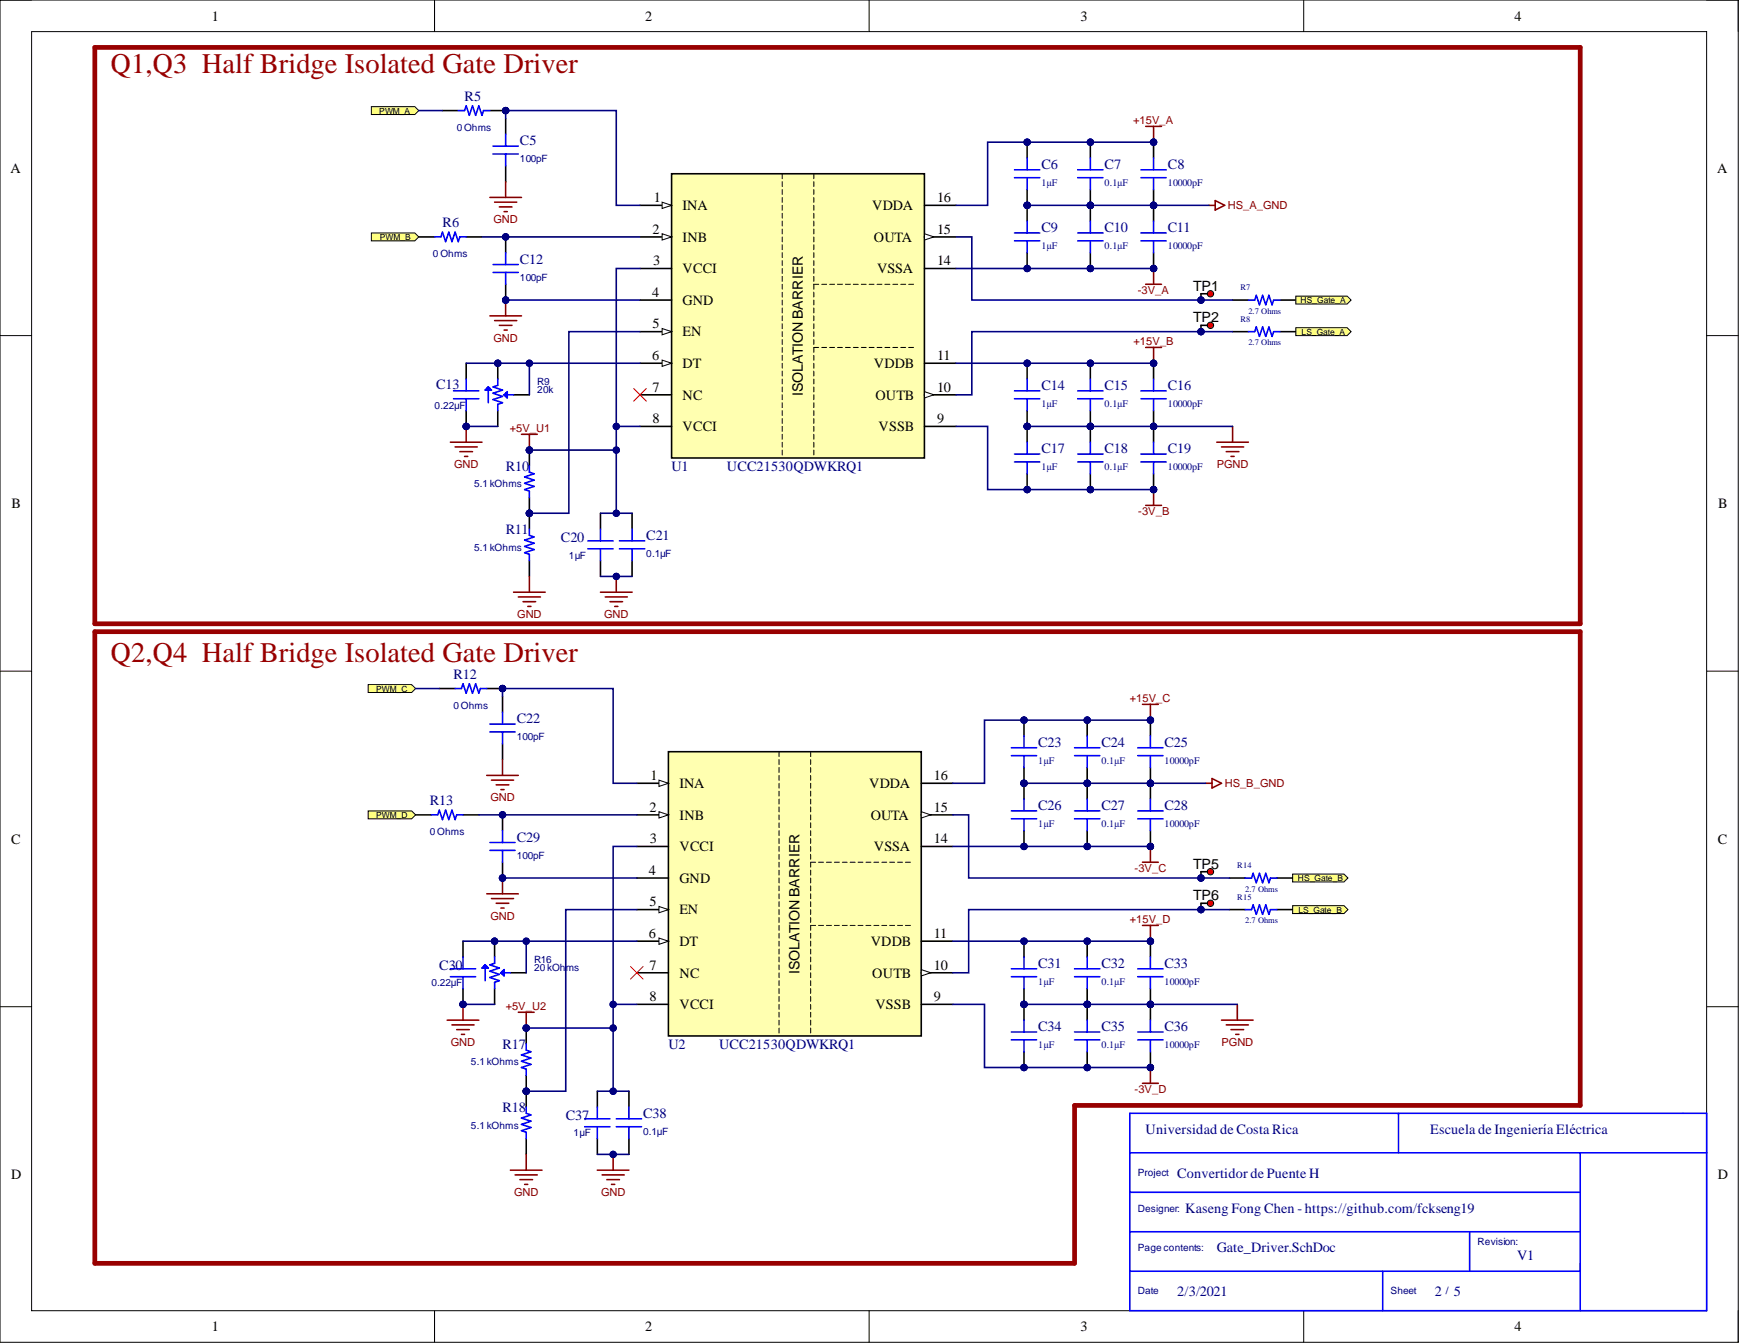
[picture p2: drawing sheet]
<svg xmlns="http://www.w3.org/2000/svg" width="279mm" height="216mm" viewBox="0 0 279 216" stroke-linecap="round" stroke-linejoin="round" font-family="sans-serif">
<defs><g id="words">
<g font-size="4.6" fill="#980000">
<text x="17.8" y="11.7">Q1,Q3 Half Bridge Isolated Gate Driver</text>
<text x="17.8" y="106.3">Q2,Q4 Half Bridge Isolated Gate Driver</text>
</g>
<g font-size="2.3">
<text x="34" y="3.3">1</text>
<text x="103.6" y="3.3">2</text>
<text x="173.5" y="3.3">3</text>
<text x="243.2" y="3.3">4</text>
<text x="1.7" y="27.7">A</text>
<text x="275.7" y="27.7">A</text>
<text x="105" y="32.5">1</text>
<text x="109.6" y="33.7">INA</text>
<text x="140.1" y="33.7">VDDA</text>
<text x="150.5" y="32.5">16</text>
<text x="104.8" y="37.5">2</text>
<text x="109.6" y="38.8">INB</text>
<text x="140.3" y="38.8">OUTA</text>
<text x="150.5" y="37.5">15</text>
<text x="104.7" y="47.7">4</text>
<text x="104.9" y="42.6">3</text>
<text x="109.6" y="43.9">VCCI</text>
<text x="140.8" y="43.9">VSSA</text>
<text x="150.5" y="42.6">14</text>
<text x="191.6" y="46.7">TP1</text>
<text x="104.8" y="52.8">5</text>
<text x="109.6" y="49">GND</text>
<text x="191.6" y="51.8">TP2</text>
<text x="104.7" y="57.8">6</text>
<text x="109.6" y="54">EN</text>
<text x="109.6" y="59.1">DT</text>
<text x="140.3" y="59.1">VDDB</text>
<text x="150.5" y="57.8">11</text>
<text x="104.8" y="62.9">7</text>
<text x="109.6" y="64.2">NC</text>
<text x="128.9" y="63.7" transform="rotate(-90 128.9 63.7)">ISOLATIONBARRIER</text>
<text x="140.6" y="64.2">OUTB</text>
<text x="150.5" y="62.9">10</text>
<text x="104.8" y="68">8</text>
<text x="109.6" y="69.3">VCCI</text>
<text x="141.1" y="69.3">VSSB</text>
<text x="150.5" y="68">9</text>
<text x="1.9" y="81.6">B</text>
<text x="275.9" y="81.6">B</text>
<text x="104.5" y="125.3">1</text>
<text x="150" y="125.3">16</text>
<text x="104.3" y="130.4">2</text>
<text x="109.1" y="126.6">INA</text>
<text x="109.1" y="131.7">INB</text>
<text x="139.6" y="126.6">VDDA</text>
<text x="139.8" y="131.7">OUTA</text>
<text x="150" y="130.4">15</text>
<text x="1.8" y="135.6">C</text>
<text x="104.4" y="135.5">3</text>
<text x="109.1" y="136.7">VCCI</text>
<text x="140.3" y="136.7">VSSA</text>
<text x="150" y="135.5">14</text>
<text x="275.8" y="135.6">C</text>
<text x="104.2" y="140.5">4</text>
<text x="109.1" y="141.8">GND</text>
<text x="191.6" y="139.5">TP5</text>
<text x="104.3" y="145.6">5</text>
<text x="109.1" y="146.9">EN</text>
<text x="191.6" y="144.6">TP6</text>
<text x="104.2" y="150.7">6</text>
<text x="104.3" y="155.8">7</text>
<text x="109.1" y="152">DT</text>
<text x="139.8" y="152">VDDB</text>
<text x="150" y="155.8">10</text>
<text x="150" y="150.7">11</text>
<text x="104.3" y="160.8">8</text>
<text x="109.1" y="157">NC</text>
<text x="128.4" y="156.5" transform="rotate(-90 128.4 156.5)">ISOLATIONBARRIER</text>
<text x="140.1" y="157">OUTB</text>
<text x="150" y="160.8">9</text>
<text x="109.1" y="162.1">VCCI</text>
<text x="140.6" y="162.1">VSSB</text>
<text x="1.8" y="189.4">D</text>
<text x="275.8" y="189.4">D</text>
<text x="34" y="213.9">1</text>
<text x="103.6" y="213.9">2</text>
<text x="173.5" y="213.9">3</text>
<text x="243.2" y="213.9">4</text>
</g>
<g font-size="2.3" fill="#000080">
<text x="74.6" y="16.2">R5</text>
<text x="83.5" y="23.3">C5</text>
<text x="167.2" y="27.1">C6</text>
<text x="177.4" y="27.1">C7</text>
<text x="187.5" y="27.1">C8</text>
<text x="71" y="36.5">R6</text>
<text x="167.2" y="37.3">C9</text>
<text x="177.4" y="37.3">C10</text>
<text x="187.5" y="37.3">C11</text>
<text x="83.5" y="42.4">C12</text>
<text x="70" y="62.4">C13</text>
<text x="167.2" y="62.7">C14</text>
<text x="177.4" y="62.7">C15</text>
<text x="187.5" y="62.7">C16</text>
<text x="81.2" y="75.6">R10</text>
<text x="107.8" y="75.6">U1</text>
<text x="116.7" y="75.6">UCC21530QDWKRQ1</text>
<text x="167.2" y="72.8">C17</text>
<text x="177.4" y="72.8">C18</text>
<text x="187.5" y="72.8">C19</text>
<text x="81.2" y="85.7">R11</text>
<text x="90.1" y="87">C20</text>
<text x="103.8" y="86.8">C21</text>
<text x="72.8" y="109.1">R12</text>
<text x="83" y="116.2">C22</text>
<text x="166.7" y="120">C23</text>
<text x="176.9" y="120">C24</text>
<text x="187" y="120">C25</text>
<text x="69" y="129.4">R13</text>
<text x="166.7" y="130.1">C26</text>
<text x="176.9" y="130.1">C27</text>
<text x="187" y="130.1">C28</text>
<text x="83" y="135.2">C29</text>
<text x="70.5" y="155.8">C30</text>
<text x="166.7" y="155.5">C31</text>
<text x="176.9" y="155.5">C32</text>
<text x="187" y="155.5">C33</text>
<text x="166.7" y="165.7">C34</text>
<text x="176.9" y="165.7">C35</text>
<text x="187" y="165.7">C36</text>
<text x="80.7" y="168.4">R17</text>
<text x="107.3" y="168.4">U2</text>
<text x="115.5" y="168.4">UCC21530QDWKRQ1</text>
<text x="80.7" y="178.6">R18</text>
<text x="90.8" y="179.9">C37</text>
<text x="103.3" y="179.6">C38</text>
<text x="184" y="182.1">Universidad de Costa Rica</text>
<text x="229.6" y="182.1">Escuela de Ingeniería Eléctrica</text>
<text x="189" y="189.2">Convertidor de Puente H</text>
<text x="190.3" y="194.8">Kaseng Fong Chen - https://github.com/fckseng19</text>
<text x="195.4" y="201.2">Gate_Driver.SchDoc</text>
<text x="243.6" y="202.4">V1</text>
<text x="189" y="208.2">2/3/2021</text>
<text x="230.4" y="208.2">2</text>
<text x="233.4" y="208.2">5</text>
</g>
<g font-size="1.8" fill="#800000">
<text x="181.9" y="19.9">+15V_A</text>
<text x="79.3" y="35.9">GND</text>
<text x="197.2" y="33.6">HS_A_GND</text>
<text x="182.7" y="47.3">-3V_A</text>
<text x="79.3" y="54.9">GND</text>
<text x="182" y="55.4">+15V_B</text>
<text x="81.9" y="69.3">+5V_U1</text>
<text x="72.9" y="75.2">GND</text>
<text x="195.4" y="75.2">PGND</text>
<text x="182.8" y="82.8">-3V_B</text>
<text x="83.1" y="99.3">GND</text>
<text x="97" y="99.3">GND</text>
<text x="181.4" y="112.7">+15V_C</text>
<text x="78.7" y="128.7">GND</text>
<text x="196.7" y="126.4">HS_B_GND</text>
<text x="182.2" y="140.1">-3V_C</text>
<text x="78.7" y="147.7">GND</text>
<text x="181.4" y="148.2">+15V_D</text>
<text x="81.2" y="162.2">+5V_U2</text>
<text x="72.4" y="168">GND</text>
<text x="196.1" y="168">PGND</text>
<text x="182.2" y="175.6">-3V_D</text>
<text x="82.6" y="192.1">GND</text>
<text x="96.5" y="192.1">GND</text>
</g>
<g font-size="1.6" fill="#000080">
<text x="73.3" y="21">0 Ohms</text>
<text x="83.5" y="26.1">100pF</text>
<text x="167.2" y="29.9">1µF</text>
<text x="177.4" y="29.9">0.1µF</text>
<text x="187.5" y="29.9">10000pF</text>
<text x="69.5" y="41.3">0 Ohms</text>
<text x="167.2" y="40">1µF</text>
<text x="177.4" y="40">0.1µF</text>
<text x="187.5" y="40">10000pF</text>
<text x="83.5" y="45.1">100pF</text>
<text x="69.8" y="65.6">0.22µF</text>
<text x="86.3" y="61.8">R9</text>
<text x="86.3" y="63.1">20k</text>
<text x="167.2" y="65.4">1µF</text>
<text x="177.4" y="65.4">0.1µF</text>
<text x="187.5" y="65.4">10000pF</text>
<text x="167.2" y="75.5">1µF</text>
<text x="177.4" y="75.5">0.1µF</text>
<text x="187.5" y="75.5">10000pF</text>
<text x="76.1" y="78.3">5.1 kOhms</text>
<text x="76.1" y="88.5">5.1 kOhms</text>
<text x="91.3" y="89.7">1µF</text>
<text x="103.8" y="89.5">0.1µF</text>
<text x="72.8" y="113.8">0 Ohms</text>
<text x="83" y="118.9">100pF</text>
<text x="166.7" y="122.7">1µF</text>
<text x="176.9" y="122.7">0.1µF</text>
<text x="187" y="122.7">10000pF</text>
<text x="69" y="134.1">0 Ohms</text>
<text x="83" y="137.9">100pF</text>
<text x="166.7" y="132.8">1µF</text>
<text x="176.9" y="132.8">0.1µF</text>
<text x="187" y="132.8">10000pF</text>
<text x="85.8" y="154.7">R16</text>
<text x="85.8" y="155.9">20 kOh</text>
<text x="90.8" y="155.9">ms</text>
<text x="69.3" y="158.5">0.22µF</text>
<text x="166.7" y="158.2">1µF</text>
<text x="176.9" y="158.2">0.1µF</text>
<text x="187" y="158.2">10000pF</text>
<text x="75.6" y="171.1">5.1 kOhms</text>
<text x="166.7" y="168.4">1µF</text>
<text x="176.9" y="168.4">0.1µF</text>
<text x="187" y="168.4">10000pF</text>
<text x="75.6" y="181.3">5.1 kOhms</text>
<text x="92.1" y="182.6">1µF</text>
<text x="103.3" y="182.3">0.1µF</text>
<text x="182.7" y="188.9">Project</text>
<text x="182.7" y="194.7">Designer:</text>
<text x="182.7" y="201">Page contents:</text>
<text x="237.3" y="200.1">Revision:</text>
<text x="182.7" y="207.9">Date</text>
<text x="223.3" y="207.9">Sheet</text>
<text x="232.2" y="207.9">/</text>
</g>
<g font-size="1.4">
<text x="60.9" y="18.3">PWM_A</text>
<text x="61" y="38.6">PWM_B</text>
<text x="208.8" y="48.7">HS_Gate_A</text>
<text x="209" y="53.8">LS_Gate_A</text>
<text x="60.4" y="111.1">PWM_C</text>
<text x="60.4" y="131.4">PWM_D</text>
<text x="208.4" y="141.6">HS_Gate_B</text>
<text x="208.5" y="146.6">LS_Gate_B</text>
</g>
<g font-size="1.4" fill="#000080">
<text x="199.2" y="46.6">R7</text>
<text x="199.2" y="51.7">R8</text>
<text x="200.5" y="50.4">2.7 Ohms</text>
<text x="200.5" y="55.5">2.7 Ohms</text>
<text x="198.7" y="139.4">R14</text>
<text x="200" y="143.2">2.7 Ohms</text>
<text x="198.7" y="144.5">R15</text>
<text x="200" y="148.3">2.7 Ohms</text>
</g>
</g></defs>
<g fill="none" stroke="#000" stroke-width=".16">
<path d="M0 0h279.1v215.6h-279.1zM0 0h5.1M5.1 5.1h268.9v205.5h-268.9zM69.8 0v5.1M139.6 0v5.1M209.3 0v5.1M274 0h5.1v5.1M0 53.9h5.1M274 53.9h5.1M0 107.8h5.1M274 107.8h5.1M0 161.7h5.1"/>
<path d="M274 161.7h5.1M69.8 210.6v5M139.6 210.6v5M209.3 210.6v5M279.1 210.6v5"/>
</g>
<path d="M181.4 178.8h92.6v31.8h-92.6zM224.6 178.8v6.4M181.4 185.2h92.6M181.4 197.9h72.3M181.4 191.5h72.3M236 197.9v6.3M253.7 185.2v25.4M181.4 204.2h72.3M222 204.2v6.4" fill="none" stroke="#00f" stroke-width=".25"/>
<circle cx="164.9" cy="33" r=".51" fill="#000080"/>
<circle cx="164.9" cy="33" r=".51" fill="none" stroke="#000080" stroke-width=".16"/>
<circle cx="164.9" cy="22.8" r=".51" fill="#000080"/>
<circle cx="164.9" cy="22.8" r=".51" fill="none" stroke="#000080" stroke-width=".16"/>
<path d="M164.9 30.4v2.6" fill="none" stroke="#000" stroke-width=".25"/>
<circle cx="164.9" cy="33" r=".51" fill="#000080"/>
<circle cx="164.9" cy="33" r=".51" fill="none" stroke="#000080" stroke-width=".16"/>
<path d="M164.9 22.8v2.6" fill="none" stroke="#000" stroke-width=".25"/>
<circle cx="164.9" cy="22.8" r=".51" fill="#000080"/>
<circle cx="164.9" cy="22.8" r=".51" fill="none" stroke="#000080" stroke-width=".16"/>
<path d="M162.9 27.3h4.1M162.9 28.5h4.1M164.9 25.4v1.9M164.9 28.5v1.9" fill="none" stroke="#00f" stroke-width=".25"/>
<circle cx="164.9" cy="43.1" r=".51" fill="#000080"/>
<circle cx="164.9" cy="43.1" r=".51" fill="none" stroke="#000080" stroke-width=".16"/>
<circle cx="164.9" cy="33" r=".51" fill="#000080"/>
<circle cx="164.9" cy="33" r=".51" fill="none" stroke="#000080" stroke-width=".16"/>
<path d="M164.9 40.6v2.5" fill="none" stroke="#000" stroke-width=".25"/>
<circle cx="164.9" cy="43.1" r=".51" fill="#000080"/>
<circle cx="164.9" cy="43.1" r=".51" fill="none" stroke="#000080" stroke-width=".16"/>
<path d="M164.9 33v2.5" fill="none" stroke="#000" stroke-width=".25"/>
<circle cx="164.9" cy="33" r=".51" fill="#000080"/>
<circle cx="164.9" cy="33" r=".51" fill="none" stroke="#000080" stroke-width=".16"/>
<path d="M162.9 37.4h4.1M162.9 38.7h4.1M164.9 35.5v1.9M164.9 38.7v1.9" fill="none" stroke="#00f" stroke-width=".25"/>
<circle cx="175.1" cy="33" r=".51" fill="#000080"/>
<circle cx="175.1" cy="33" r=".51" fill="none" stroke="#000080" stroke-width=".16"/>
<circle cx="175.1" cy="22.8" r=".51" fill="#000080"/>
<circle cx="175.1" cy="22.8" r=".51" fill="none" stroke="#000080" stroke-width=".16"/>
<path d="M175.1 30.4v2.6" fill="none" stroke="#000" stroke-width=".25"/>
<circle cx="175.1" cy="33" r=".51" fill="#000080"/>
<circle cx="175.1" cy="33" r=".51" fill="none" stroke="#000080" stroke-width=".16"/>
<path d="M175.1 22.8v2.6" fill="none" stroke="#000" stroke-width=".25"/>
<circle cx="175.1" cy="22.8" r=".51" fill="#000080"/>
<circle cx="175.1" cy="22.8" r=".51" fill="none" stroke="#000080" stroke-width=".16"/>
<path d="M173.1 27.3h4M173.1 28.5h4M175.1 25.4v1.9M175.1 28.5v1.9" fill="none" stroke="#00f" stroke-width=".25"/>
<circle cx="175.1" cy="43.1" r=".51" fill="#000080"/>
<circle cx="175.1" cy="43.1" r=".51" fill="none" stroke="#000080" stroke-width=".16"/>
<circle cx="175.1" cy="33" r=".51" fill="#000080"/>
<circle cx="175.1" cy="33" r=".51" fill="none" stroke="#000080" stroke-width=".16"/>
<path d="M175.1 40.6v2.5" fill="none" stroke="#000" stroke-width=".25"/>
<circle cx="175.1" cy="43.1" r=".51" fill="#000080"/>
<circle cx="175.1" cy="43.1" r=".51" fill="none" stroke="#000080" stroke-width=".16"/>
<path d="M175.1 33v2.5" fill="none" stroke="#000" stroke-width=".25"/>
<circle cx="175.1" cy="33" r=".51" fill="#000080"/>
<circle cx="175.1" cy="33" r=".51" fill="none" stroke="#000080" stroke-width=".16"/>
<path d="M173.1 37.4h4M173.1 38.7h4M175.1 35.5v1.9M175.1 38.7v1.9" fill="none" stroke="#00f" stroke-width=".25"/>
<path d="M107.8 27.9h40.6v45.7h-40.6z" fill-rule="evenodd" fill="#ffffb0"/>
<path d="M102.8 33h5M107.8 27.9h40.6v45.7h-40.6z" fill="none" stroke="#000" stroke-width=".25"/>
<path d="M106.3 32.5l1.5 .5-1.5 .5z" fill="#f8fcff"/>
<path d="M106.3 32.5l1.5 .5-1.5 .5z" fill="none" stroke="#000" stroke-width=".16"/>
<path d="M102.8 38.1h5" fill="none" stroke="#000" stroke-width=".25"/>
<path d="M106.3 37.5l1.5 .6-1.5 .5z" fill="#f8fcff"/>
<path d="M106.3 37.5l1.5 .6-1.5 .5z" fill="none" stroke="#000" stroke-width=".16"/>
<path d="M102.8 43.1h5M102.8 48.2h5M102.8 53.3h5" fill="none" stroke="#000" stroke-width=".25"/>
<path d="M106.3 52.8l1.5 .5-1.5 .5z" fill="#f8fcff"/>
<path d="M106.3 52.8l1.5 .5-1.5 .5z" fill="none" stroke="#000" stroke-width=".16"/>
<path d="M102.8 58.4h5" fill="none" stroke="#000" stroke-width=".25"/>
<path d="M106.3 57.8l1.5 .6-1.5 .5z" fill="#f8fcff"/>
<path d="M106.3 57.8l1.5 .6-1.5 .5z" fill="none" stroke="#000" stroke-width=".16"/>
<path d="M102.8 63.4h5M102.8 68.5h5M148.4 63.4h5.1M148.4 68.5h5.1" fill="none" stroke="#000" stroke-width=".25"/>
<path d="M148.4 62.9l1.6 .5-1.6 .5z" fill="#f8fcff"/>
<path d="M148.4 62.9l1.6 .5-1.6 .5z" fill="none" stroke="#000" stroke-width=".16"/>
<path d="M148.4 38.1h5.1M148.4 58.4h5.1M148.4 43.1h5.1" fill="none" stroke="#000" stroke-width=".25"/>
<path d="M148.4 37.5l1.6 .6-1.6 .5z" fill="#f8fcff"/>
<g fill="none" stroke="#000" stroke-width=".16">
<path d="M125.6 27.9v.8M125.6 29.2v.8M125.6 30.4v.8M125.6 31.7v.8M125.6 33v.8M125.6 34.3v.7M125.6 35.5v.8M125.6 36.8v.8M125.6 38.1v.7M125.6 39.3v.8M130.7 27.9v.8M130.7 29.2v.8"/>
<path d="M130.7 30.4v.8M130.7 31.7v.8M130.7 33v.8M130.7 34.3v.7M130.7 35.5v.8M130.7 36.8v.8M130.7 38.1v.7M130.7 39.3v.8M148.4 37.5l1.6 .6-1.6 .5zM125.6 40.6v.8M125.6 41.9v.8M125.6 43.1v.8"/>
<path d="M125.6 44.4v.8M125.6 45.7v.8M125.6 46.9v.8M125.6 48.2v.8M125.6 49.5v.8M125.6 50.7v.8M125.6 52v.8M125.6 53.3v.8M125.6 54.5v.8M125.6 55.8v.8M125.6 57.1v.8M125.6 58.4v.7"/>
<path d="M125.6 59.6v.8M130.7 40.6v.8M130.7 41.9v.8M130.7 43.1v.8M130.7 44.4v.8M130.7 46.9v.8M130.7 48.2v.8M130.7 49.5v.8M130.7 50.7v.8M130.7 52v.8M130.7 53.3v.8M130.7 54.5v.8"/>
<path d="M130.7 57.1v.8M130.7 58.4v.7M130.7 59.6v.8M131.5 45.7h-.8v.8M131.5 55.8h-.8v.8M131.9 45.7h.8M131.9 55.8h.8M133.2 45.7h.8M133.2 55.8h.8M134.5 45.7h.8M134.5 55.8h.8M135.8 45.7h.7"/>
<path d="M135.8 55.8h.7M137 45.7h.8M137 55.8h.8M138.3 45.7h.8M138.3 55.8h.8M139.6 45.7h.8M139.6 55.8h.8M140.8 45.7h.8M140.8 55.8h.8M142.1 45.7h.8M142.1 55.8h.8M143.4 45.7h.8"/>
<path d="M143.4 55.8h.8M144.6 45.7h.8M144.6 55.8h.8M145.9 45.7h.8M145.9 55.8h.8M125.6 60.9v.8M125.6 62.2v.7M125.6 63.4v.8M125.6 64.7v.8M125.6 66v.8M125.6 67.2v.8M125.6 68.5v.8"/>
<path d="M125.6 69.8v.8M125.6 71v.8M125.6 72.3v.8M130.7 60.9v.8M130.7 62.2v.7M130.7 63.4v.8M130.7 64.7v.8M130.7 66v.8M130.7 67.2v.8M130.7 68.5v.8M130.7 69.8v.8M130.7 71v.8"/>
<path d="M130.7 72.3v.8"/>
</g>
<path d="M148.4 33h5.1" fill="none" stroke="#000" stroke-width=".25"/>
<circle cx="164.9" cy="68.5" r=".51" fill="#000080"/>
<circle cx="164.9" cy="68.5" r=".51" fill="none" stroke="#000080" stroke-width=".16"/>
<circle cx="164.9" cy="58.4" r=".51" fill="#000080"/>
<circle cx="164.9" cy="58.4" r=".51" fill="none" stroke="#000080" stroke-width=".16"/>
<path d="M164.9 66v2.5" fill="none" stroke="#000" stroke-width=".25"/>
<circle cx="164.9" cy="68.5" r=".51" fill="#000080"/>
<circle cx="164.9" cy="68.5" r=".51" fill="none" stroke="#000080" stroke-width=".16"/>
<path d="M164.9 58.4v2.5" fill="none" stroke="#000" stroke-width=".25"/>
<circle cx="164.9" cy="58.4" r=".51" fill="#000080"/>
<circle cx="164.9" cy="58.4" r=".51" fill="none" stroke="#000080" stroke-width=".16"/>
<path d="M162.9 62.8h4.1M162.9 64.1h4.1M164.9 60.9v1.9M164.9 64.1v1.9" fill="none" stroke="#00f" stroke-width=".25"/>
<circle cx="164.9" cy="78.6" r=".51" fill="#000080"/>
<circle cx="164.9" cy="78.6" r=".51" fill="none" stroke="#000080" stroke-width=".16"/>
<circle cx="164.9" cy="68.5" r=".51" fill="#000080"/>
<circle cx="164.9" cy="68.5" r=".51" fill="none" stroke="#000080" stroke-width=".16"/>
<path d="M164.9 76.1v2.5" fill="none" stroke="#000" stroke-width=".25"/>
<circle cx="164.9" cy="78.6" r=".51" fill="#000080"/>
<circle cx="164.9" cy="78.6" r=".51" fill="none" stroke="#000080" stroke-width=".16"/>
<path d="M164.9 68.5v2.5" fill="none" stroke="#000" stroke-width=".25"/>
<circle cx="164.9" cy="68.5" r=".51" fill="#000080"/>
<circle cx="164.9" cy="68.5" r=".51" fill="none" stroke="#000080" stroke-width=".16"/>
<path d="M162.9 72.9h4.1M162.9 74.2h4.1M164.9 71v1.9M164.9 74.2v1.9" fill="none" stroke="#00f" stroke-width=".25"/>
<circle cx="175.1" cy="68.5" r=".51" fill="#000080"/>
<circle cx="175.1" cy="68.5" r=".51" fill="none" stroke="#000080" stroke-width=".16"/>
<circle cx="175.1" cy="58.4" r=".51" fill="#000080"/>
<circle cx="175.1" cy="58.4" r=".51" fill="none" stroke="#000080" stroke-width=".16"/>
<path d="M175.1 66v2.5" fill="none" stroke="#000" stroke-width=".25"/>
<circle cx="175.1" cy="68.5" r=".51" fill="#000080"/>
<circle cx="175.1" cy="68.5" r=".51" fill="none" stroke="#000080" stroke-width=".16"/>
<path d="M175.1 58.4v2.5" fill="none" stroke="#000" stroke-width=".25"/>
<circle cx="175.1" cy="58.4" r=".51" fill="#000080"/>
<circle cx="175.1" cy="58.4" r=".51" fill="none" stroke="#000080" stroke-width=".16"/>
<path d="M173.1 62.8h4M173.1 64.1h4M175.1 60.9v1.9M175.1 64.1v1.9" fill="none" stroke="#00f" stroke-width=".25"/>
<circle cx="175.1" cy="78.6" r=".51" fill="#000080"/>
<circle cx="175.1" cy="78.6" r=".51" fill="none" stroke="#000080" stroke-width=".16"/>
<circle cx="175.1" cy="68.5" r=".51" fill="#000080"/>
<circle cx="175.1" cy="68.5" r=".51" fill="none" stroke="#000080" stroke-width=".16"/>
<path d="M175.1 76.1v2.5" fill="none" stroke="#000" stroke-width=".25"/>
<circle cx="175.1" cy="78.6" r=".51" fill="#000080"/>
<circle cx="175.1" cy="78.6" r=".51" fill="none" stroke="#000080" stroke-width=".16"/>
<path d="M175.1 68.5v2.5" fill="none" stroke="#000" stroke-width=".25"/>
<circle cx="175.1" cy="68.5" r=".51" fill="#000080"/>
<circle cx="175.1" cy="68.5" r=".51" fill="none" stroke="#000080" stroke-width=".16"/>
<path d="M173.1 72.9h4M173.1 74.2h4M175.1 71v1.9M175.1 74.2v1.9" fill="none" stroke="#00f" stroke-width=".25"/>
<circle cx="185.2" cy="33" r=".51" fill="#000080"/>
<circle cx="185.2" cy="33" r=".51" fill="none" stroke="#000080" stroke-width=".16"/>
<circle cx="185.2" cy="22.8" r=".51" fill="#000080"/>
<circle cx="185.2" cy="22.8" r=".51" fill="none" stroke="#000080" stroke-width=".16"/>
<path d="M185.2 30.4v2.6" fill="none" stroke="#000" stroke-width=".25"/>
<circle cx="185.2" cy="33" r=".51" fill="#000080"/>
<circle cx="185.2" cy="33" r=".51" fill="none" stroke="#000080" stroke-width=".16"/>
<path d="M185.2 22.8v2.6" fill="none" stroke="#000" stroke-width=".25"/>
<circle cx="185.2" cy="22.8" r=".51" fill="#000080"/>
<circle cx="185.2" cy="22.8" r=".51" fill="none" stroke="#000080" stroke-width=".16"/>
<path d="M183.2 27.3h4.1M183.2 28.5h4.1M185.2 25.4v1.9M185.2 28.5v1.9" fill="none" stroke="#00f" stroke-width=".25"/>
<circle cx="185.2" cy="43.1" r=".51" fill="#000080"/>
<circle cx="185.2" cy="43.1" r=".51" fill="none" stroke="#000080" stroke-width=".16"/>
<circle cx="185.2" cy="33" r=".51" fill="#000080"/>
<circle cx="185.2" cy="33" r=".51" fill="none" stroke="#000080" stroke-width=".16"/>
<path d="M185.2 40.6v2.5" fill="none" stroke="#000" stroke-width=".25"/>
<circle cx="185.2" cy="43.1" r=".51" fill="#000080"/>
<circle cx="185.2" cy="43.1" r=".51" fill="none" stroke="#000080" stroke-width=".16"/>
<path d="M185.2 33v2.5" fill="none" stroke="#000" stroke-width=".25"/>
<circle cx="185.2" cy="33" r=".51" fill="#000080"/>
<circle cx="185.2" cy="33" r=".51" fill="none" stroke="#000080" stroke-width=".16"/>
<path d="M183.2 37.4h4.1M183.2 38.7h4.1M185.2 35.5v1.9M185.2 38.7v1.9" fill="none" stroke="#00f" stroke-width=".25"/>
<circle cx="185.2" cy="68.5" r=".51" fill="#000080"/>
<circle cx="185.2" cy="68.5" r=".51" fill="none" stroke="#000080" stroke-width=".16"/>
<circle cx="185.2" cy="58.4" r=".51" fill="#000080"/>
<circle cx="185.2" cy="58.4" r=".51" fill="none" stroke="#000080" stroke-width=".16"/>
<path d="M185.2 66v2.5" fill="none" stroke="#000" stroke-width=".25"/>
<circle cx="185.2" cy="68.5" r=".51" fill="#000080"/>
<circle cx="185.2" cy="68.5" r=".51" fill="none" stroke="#000080" stroke-width=".16"/>
<path d="M185.2 58.4v2.5" fill="none" stroke="#000" stroke-width=".25"/>
<circle cx="185.2" cy="58.4" r=".51" fill="#000080"/>
<circle cx="185.2" cy="58.4" r=".51" fill="none" stroke="#000080" stroke-width=".16"/>
<path d="M183.2 62.8h4.1M183.2 64.1h4.1M185.2 60.9v1.9M185.2 64.1v1.9" fill="none" stroke="#00f" stroke-width=".25"/>
<circle cx="185.2" cy="78.6" r=".51" fill="#000080"/>
<circle cx="185.2" cy="78.6" r=".51" fill="none" stroke="#000080" stroke-width=".16"/>
<circle cx="185.2" cy="68.5" r=".51" fill="#000080"/>
<circle cx="185.2" cy="68.5" r=".51" fill="none" stroke="#000080" stroke-width=".16"/>
<path d="M185.2 76.1v2.5" fill="none" stroke="#000" stroke-width=".25"/>
<circle cx="185.2" cy="78.6" r=".51" fill="#000080"/>
<circle cx="185.2" cy="78.6" r=".51" fill="none" stroke="#000080" stroke-width=".16"/>
<path d="M185.2 68.5v2.5" fill="none" stroke="#000" stroke-width=".25"/>
<circle cx="185.2" cy="68.5" r=".51" fill="#000080"/>
<circle cx="185.2" cy="68.5" r=".51" fill="none" stroke="#000080" stroke-width=".16"/>
<path d="M200.5 53.3h1l.2-.8 .5 1.5 .5-1.5 .5 1.5 .6-1.5 .5 1.5 .2-.7h1M183.2 72.9h4.1M183.2 74.2h4.1M185.2 71v1.9M185.2 74.2v1.9" fill="none" stroke="#00f" stroke-width=".25"/>
<path d="M197.9 53.3h2.6M205.5 53.3h2.6" fill="none" stroke="#000" stroke-width=".25"/>
<path d="M184 20.3h2.5M185.2 20.3v2.5M194.1 33h1M195.1 32.2l1.6 .8-1.6 .7z" fill="none" stroke="#800000" stroke-width=".25"/>
<circle cx="185.2" cy="22.8" r=".51" fill="#000080"/>
<circle cx="185.2" cy="22.8" r=".51" fill="none" stroke="#000080" stroke-width=".16"/>
<path d="M184 55.8h2.5M185.2 55.8v2.6" fill="none" stroke="#800000" stroke-width=".25"/>
<circle cx="185.2" cy="58.4" r=".51" fill="#000080"/>
<circle cx="185.2" cy="58.4" r=".51" fill="none" stroke="#000080" stroke-width=".16"/>
<path d="M185.2 78.6v2.6M184 81.2h2.5" fill="none" stroke="#800000" stroke-width=".25"/>
<circle cx="185.2" cy="78.6" r=".51" fill="#000080"/>
<circle cx="185.2" cy="78.6" r=".51" fill="none" stroke="#000080" stroke-width=".16"/>
<path d="M184 45.7h2.5M185.2 43.1v2.6" fill="none" stroke="#800000" stroke-width=".25"/>
<circle cx="185.2" cy="43.1" r=".51" fill="#000080"/>
<circle cx="185.2" cy="43.1" r=".51" fill="none" stroke="#000080" stroke-width=".16"/>
<circle cx="81.2" cy="48.2" r=".51" fill="#000080"/>
<circle cx="81.2" cy="48.2" r=".51" fill="none" stroke="#000080" stroke-width=".16"/>
<circle cx="81.2" cy="38.1" r=".51" fill="#000080"/>
<circle cx="81.2" cy="38.1" r=".51" fill="none" stroke="#000080" stroke-width=".16"/>
<path d="M81.2 45.7v2.5" fill="none" stroke="#000" stroke-width=".25"/>
<circle cx="81.2" cy="48.2" r=".51" fill="#000080"/>
<circle cx="81.2" cy="48.2" r=".51" fill="none" stroke="#000080" stroke-width=".16"/>
<path d="M81.2 38.1v2.5" fill="none" stroke="#000" stroke-width=".25"/>
<circle cx="81.2" cy="38.1" r=".51" fill="#000080"/>
<circle cx="81.2" cy="38.1" r=".51" fill="none" stroke="#000080" stroke-width=".16"/>
<path d="M79.2 23.5h4M79.2 24.7h4M81.2 21.6v1.9M81.2 24.7v1.9M79.2 42.5h4M79.2 43.8h4M81.2 40.6v1.9M81.2 43.8v1.9M99.5 86.9h4M99.5 88.2h4M101.5 85v1.9M101.5 88.2v1.9" fill="none" stroke="#00f" stroke-width=".25"/>
<path d="M81.2 19v2.6M81.2 26.6v2.6M101.5 82.4v2.6M101.5 90.1v2.5" fill="none" stroke="#000" stroke-width=".25"/>
<circle cx="81.2" cy="17.8" r=".51" fill="#000080"/>
<circle cx="81.2" cy="17.8" r=".51" fill="none" stroke="#000080" stroke-width=".16"/>
<path d="M78.7 17.8h2.5" fill="none" stroke="#000" stroke-width=".25"/>
<circle cx="81.2" cy="17.8" r=".51" fill="#000080"/>
<circle cx="81.2" cy="17.8" r=".51" fill="none" stroke="#000080" stroke-width=".16"/>
<path d="M71 17.8h2.6M67.2 38.1h2.6M74.9 38.1h2.5M96.4 82.4v2.6M96.4 90.1v2.5" fill="none" stroke="#000" stroke-width=".25"/>
<path d="M73.6 17.8h1l.3-.8 .5 1.5 .5-1.5 .5 1.5 .5-1.5 .5 1.5 .2-.7h1.1M69.8 38.1h1l.2-.8 .6 1.5 .5-1.5 .5 1.5 .5-1.5 .5 1.5 .2-.7h1.1M94.4 86.9h4.1M94.4 88.2h4.1M96.4 85v1.9M96.4 88.2v1.9" fill="none" stroke="#00f" stroke-width=".25"/>
<circle cx="85" cy="72.3" r=".51" fill="#000080"/>
<circle cx="85" cy="72.3" r=".51" fill="none" stroke="#000080" stroke-width=".16"/>
<circle cx="85" cy="82.4" r=".51" fill="#000080"/>
<circle cx="85" cy="82.4" r=".51" fill="none" stroke="#000080" stroke-width=".16"/>
<path d="M85 72.3v2.5" fill="none" stroke="#000" stroke-width=".25"/>
<circle cx="85" cy="72.3" r=".51" fill="#000080"/>
<circle cx="85" cy="72.3" r=".51" fill="none" stroke="#000080" stroke-width=".16"/>
<path d="M85 79.9v2.5" fill="none" stroke="#000" stroke-width=".25"/>
<circle cx="85" cy="82.4" r=".51" fill="#000080"/>
<circle cx="85" cy="82.4" r=".51" fill="none" stroke="#000080" stroke-width=".16"/>
<path d="M85 74.8v1.1l.8 .2-1.6 .5 1.6 .5-1.6 .5 1.6 .5-1.6 .5 .8 .3v1" fill="none" stroke="#00f" stroke-width=".25"/>
<circle cx="85" cy="82.4" r=".51" fill="#000080"/>
<circle cx="85" cy="82.4" r=".51" fill="none" stroke="#000080" stroke-width=".16"/>
<path d="M85 82.4v2.6" fill="none" stroke="#000" stroke-width=".25"/>
<circle cx="85" cy="82.4" r=".51" fill="#000080"/>
<circle cx="85" cy="82.4" r=".51" fill="none" stroke="#000080" stroke-width=".16"/>
<path d="M85 90.1v2.5" fill="none" stroke="#000" stroke-width=".25"/>
<path d="M85 85v1l.8 .3-1.6 .5 1.6 .5-1.6 .5 1.6 .5-1.6 .5 .8 .2v1.1" fill="none" stroke="#00f" stroke-width=".25"/>
<circle cx="74.9" cy="68.5" r=".51" fill="#000080"/>
<circle cx="74.9" cy="68.5" r=".51" fill="none" stroke="#000080" stroke-width=".16"/>
<path d="M74.9 66v2.5" fill="none" stroke="#000" stroke-width=".25"/>
<circle cx="74.9" cy="68.5" r=".51" fill="#000080"/>
<circle cx="74.9" cy="68.5" r=".51" fill="none" stroke="#000080" stroke-width=".16"/>
<path d="M74.9 58.4v2.5" fill="none" stroke="#000" stroke-width=".25"/>
<path d="M72.8 62.8h4.1M72.8 64.1h4.1M74.9 60.9v1.9M74.9 64.1v1.9" fill="none" stroke="#00f" stroke-width=".25"/>
<path d="M83.7 69.8h2.6M85 69.8v2.5" fill="none" stroke="#800000" stroke-width=".25"/>
<circle cx="85" cy="72.3" r=".51" fill="#000080"/>
<circle cx="85" cy="72.3" r=".51" fill="none" stroke="#000080" stroke-width=".16"/>
<path d="M82.5 95.1h5M83.2 95.9h3.6M84 96.7h2M84.8 97.4h.5M85 92.6v2.5M96.4 95.1h5.1M97.2 95.9h3.5M97.9 96.7h2.1M98.7 97.4h.5M99 92.6v2.5" fill="none" stroke="#800000" stroke-width=".25"/>
<circle cx="99" cy="92.6" r=".51" fill="#000080"/>
<circle cx="99" cy="92.6" r=".51" fill="none" stroke="#000080" stroke-width=".16"/>
<path d="M72.3 71h5.1M73.1 71.8h3.5M73.8 72.6h2.1M74.6 73.3h.5M74.9 68.5v2.5" fill="none" stroke="#800000" stroke-width=".25"/>
<circle cx="74.9" cy="68.5" r=".51" fill="#000080"/>
<circle cx="74.9" cy="68.5" r=".51" fill="none" stroke="#000080" stroke-width=".16"/>
<path d="M78.7 50.7h5M79.4 51.5h3.6M80.2 52.3h2M80.9 53h.6M81.2 48.2v2.5" fill="none" stroke="#800000" stroke-width=".25"/>
<circle cx="81.2" cy="48.2" r=".51" fill="#000080"/>
<circle cx="81.2" cy="48.2" r=".51" fill="none" stroke="#000080" stroke-width=".16"/>
<path d="M78.7 31.7h5M79.4 32.5h3.6M80.2 33.2h2M80.9 34h.6M81.2 29.2v2.5" fill="none" stroke="#800000" stroke-width=".25"/>
<circle cx="79.9" cy="58.4" r=".51" fill="#000080"/>
<circle cx="79.9" cy="58.4" r=".51" fill="none" stroke="#000080" stroke-width=".16"/>
<path d="M79.9 58.4v2.5M79.9 66v2.5M82.5 63.4h2.5" fill="none" stroke="#000" stroke-width=".25"/>
<circle cx="79.9" cy="58.4" r=".51" fill="#000080"/>
<circle cx="79.9" cy="58.4" r=".51" fill="none" stroke="#000080" stroke-width=".16"/>
<path d="M77.9 62.7l.5-.5 .5 .5zM78.2 62.4h.5v.3M78.4 62.2v2.5M79.9 60.9v1l-.7 .3 1.5 .5-1.5 .5 1.5 .5-1.5 .5 1.5 .5-.8 .2v1.1M80.9 63.4h1.6M80.9 63.4l.6-.5v1zM81.5 63.2h-.3v.5" fill="none" stroke="#00f" stroke-width=".25"/>
<path d="M59.6 17.1h7l.6 .7-.6 .6h-7z" fill-rule="evenodd" fill="#ffff80"/>
<path d="M59.6 17.1h7l.6 .7-.6 .6h-7z" fill="none" stroke="#000" stroke-width=".16"/>
<path d="M59.6 37.4h7l.6 .7-.6 .6h-7z" fill-rule="evenodd" fill="#ffff80"/>
<path d="M59.6 37.4h7l.6 .7-.6 .6h-7z" fill="none" stroke="#000" stroke-width=".16"/>
<path d="M197.9 48.2h2.6M205.5 48.2h2.6" fill="none" stroke="#000" stroke-width=".25"/>
<path d="M200.5 48.2h1l.2-.8 .5 1.6 .5-1.6 .5 1.6 .6-1.6 .5 1.6 .2-.8h1" fill="none" stroke="#00f" stroke-width=".25"/>
<path d="M208.1 47.6h8.2l.7 .6-.7 .6h-8.2z" fill-rule="evenodd" fill="#ffff80"/>
<path d="M208.1 47.6h8.2l.7 .6-.7 .6h-8.2z" fill="none" stroke="#000" stroke-width=".16"/>
<path d="M208.1 52.6h8.2l.7 .7-.7 .6h-8.2z" fill-rule="evenodd" fill="#ffff80"/>
<path d="M208.1 52.6h8.2l.7 .7-.7 .6h-8.2z" fill="none" stroke="#000" stroke-width=".16"/>
<circle cx="164.4" cy="125.8" r=".51" fill="#000080"/>
<circle cx="164.4" cy="125.8" r=".51" fill="none" stroke="#000080" stroke-width=".16"/>
<circle cx="164.4" cy="115.7" r=".51" fill="#000080"/>
<circle cx="164.4" cy="115.7" r=".51" fill="none" stroke="#000080" stroke-width=".16"/>
<path d="M164.4 123.3v2.5" fill="none" stroke="#000" stroke-width=".25"/>
<circle cx="164.4" cy="125.8" r=".51" fill="#000080"/>
<circle cx="164.4" cy="125.8" r=".51" fill="none" stroke="#000080" stroke-width=".16"/>
<path d="M164.4 115.7v2.5" fill="none" stroke="#000" stroke-width=".25"/>
<circle cx="164.4" cy="115.7" r=".51" fill="#000080"/>
<circle cx="164.4" cy="115.7" r=".51" fill="none" stroke="#000080" stroke-width=".16"/>
<path d="M164.4 118.2v1.9M162.4 120.1h4.1M162.4 121.4h4.1M164.4 121.4v1.9" fill="none" stroke="#00f" stroke-width=".25"/>
<circle cx="164.4" cy="136" r=".51" fill="#000080"/>
<circle cx="164.4" cy="136" r=".51" fill="none" stroke="#000080" stroke-width=".16"/>
<circle cx="164.4" cy="125.8" r=".51" fill="#000080"/>
<circle cx="164.4" cy="125.8" r=".51" fill="none" stroke="#000080" stroke-width=".16"/>
<path d="M164.4 133.4v2.6" fill="none" stroke="#000" stroke-width=".25"/>
<circle cx="164.4" cy="136" r=".51" fill="#000080"/>
<circle cx="164.4" cy="136" r=".51" fill="none" stroke="#000080" stroke-width=".16"/>
<path d="M164.4 125.8v2.6" fill="none" stroke="#000" stroke-width=".25"/>
<circle cx="164.4" cy="125.8" r=".51" fill="#000080"/>
<circle cx="164.4" cy="125.8" r=".51" fill="none" stroke="#000080" stroke-width=".16"/>
<path d="M162.4 130.3h4.1M162.4 131.5h4.1M164.4 128.4v1.9M164.4 131.5v1.9" fill="none" stroke="#00f" stroke-width=".25"/>
<circle cx="174.6" cy="125.8" r=".51" fill="#000080"/>
<circle cx="174.6" cy="125.8" r=".51" fill="none" stroke="#000080" stroke-width=".16"/>
<circle cx="174.6" cy="115.7" r=".51" fill="#000080"/>
<circle cx="174.6" cy="115.7" r=".51" fill="none" stroke="#000080" stroke-width=".16"/>
<path d="M174.6 123.3v2.5" fill="none" stroke="#000" stroke-width=".25"/>
<circle cx="174.6" cy="125.8" r=".51" fill="#000080"/>
<circle cx="174.6" cy="125.8" r=".51" fill="none" stroke="#000080" stroke-width=".16"/>
<path d="M174.6 115.7v2.5" fill="none" stroke="#000" stroke-width=".25"/>
<circle cx="174.6" cy="115.7" r=".51" fill="#000080"/>
<circle cx="174.6" cy="115.7" r=".51" fill="none" stroke="#000080" stroke-width=".16"/>
<path d="M174.6 118.2v1.9M172.5 120.1h4.1M172.5 121.4h4.1M174.6 121.4v1.9" fill="none" stroke="#00f" stroke-width=".25"/>
<circle cx="174.6" cy="136" r=".51" fill="#000080"/>
<circle cx="174.6" cy="136" r=".51" fill="none" stroke="#000080" stroke-width=".16"/>
<circle cx="174.6" cy="125.8" r=".51" fill="#000080"/>
<circle cx="174.6" cy="125.8" r=".51" fill="none" stroke="#000080" stroke-width=".16"/>
<path d="M174.6 133.4v2.6" fill="none" stroke="#000" stroke-width=".25"/>
<circle cx="174.6" cy="136" r=".51" fill="#000080"/>
<circle cx="174.6" cy="136" r=".51" fill="none" stroke="#000080" stroke-width=".16"/>
<path d="M174.6 125.8v2.6" fill="none" stroke="#000" stroke-width=".25"/>
<circle cx="174.6" cy="125.8" r=".51" fill="#000080"/>
<circle cx="174.6" cy="125.8" r=".51" fill="none" stroke="#000080" stroke-width=".16"/>
<path d="M172.5 130.3h4.1M172.5 131.5h4.1M174.6 128.4v1.9M174.6 131.5v1.9" fill="none" stroke="#00f" stroke-width=".25"/>
<path d="M107.3 120.8h40.6v45.6h-40.6z" fill-rule="evenodd" fill="#ffffb0"/>
<path d="M102.3 125.8h5M107.3 120.8h40.6v45.6h-40.6z" fill="none" stroke="#000" stroke-width=".25"/>
<path d="M105.8 125.3l1.5 .5-1.5 .5z" fill="#f8fcff"/>
<path d="M105.8 125.3l1.5 .5-1.5 .5z" fill="none" stroke="#000" stroke-width=".16"/>
<path d="M102.3 130.9h5" fill="none" stroke="#000" stroke-width=".25"/>
<path d="M105.8 130.4l1.5 .5-1.5 .5z" fill="#f8fcff"/>
<path d="M105.8 130.4l1.5 .5-1.5 .5z" fill="none" stroke="#000" stroke-width=".16"/>
<path d="M102.3 136h5M102.3 141h5M102.3 146.1h5" fill="none" stroke="#000" stroke-width=".25"/>
<path d="M105.8 145.6l1.5 .5-1.5 .5z" fill="#f8fcff"/>
<path d="M105.8 145.6l1.5 .5-1.5 .5z" fill="none" stroke="#000" stroke-width=".16"/>
<path d="M102.3 151.2h5" fill="none" stroke="#000" stroke-width=".25"/>
<path d="M105.8 150.7l1.5 .5-1.5 .5z" fill="#f8fcff"/>
<path d="M105.8 150.7l1.5 .5-1.5 .5z" fill="none" stroke="#000" stroke-width=".16"/>
<path d="M102.3 156.3h5M147.9 156.3h5.1M102.3 161.3h5M147.9 161.3h5.1" fill="none" stroke="#000" stroke-width=".25"/>
<path d="M147.9 155.8l1.6 .5-1.6 .5z" fill="#f8fcff"/>
<path d="M147.9 155.8l1.6 .5-1.6 .5z" fill="none" stroke="#000" stroke-width=".16"/>
<path d="M147.9 136h5.1M147.9 130.9h5.1M147.9 151.2h5.1" fill="none" stroke="#000" stroke-width=".25"/>
<path d="M147.9 130.4l1.6 .5-1.6 .5z" fill="#f8fcff"/>
<g fill="none" stroke="#000" stroke-width=".16">
<path d="M125.1 120.8v.7M125.1 122v.8M125.1 123.3v.8M125.1 124.6v.8M125.1 125.8v.8M125.1 127.1v.8M125.1 128.4v.8M125.1 129.6v.8M125.1 130.9v.8M125.1 132.2v.8M125.1 133.4v.8M125.1 134.7v.8"/>
<path d="M125.1 136v.8M125.1 137.2v.8M125.1 138.5v.8M125.1 139.8v.8M130.2 120.8v.7M130.2 122v.8M130.2 123.3v.8M130.2 124.6v.8M130.2 125.8v.8M130.2 127.1v.8M130.2 128.4v.8M130.2 129.6v.8"/>
<path d="M130.2 130.9v.8M130.2 132.2v.8M130.2 133.4v.8M130.2 134.7v.8M130.2 136v.8M130.2 137.2v.8M130.2 139.8v.8M131 138.5h-.8v.8M131.4 138.5h.8M132.7 138.5h.8M134 138.5h.8M135.2 138.5h.8"/>
<path d="M136.5 138.5h.8M137.8 138.5h.8M139.1 138.5h.7M140.3 138.5h.8M141.6 138.5h.8M142.9 138.5h.8M144.1 138.5h.8M145.4 138.5h.8M147.9 130.4l1.6 .5-1.6 .5zM125.1 141v.8M125.1 142.3v.8M125.1 143.6v.8"/>
<path d="M125.1 144.9v.7M125.1 146.1v.8M125.1 147.4v.8M125.1 148.7v.7M125.1 149.9v.8M125.1 151.2v.8M125.1 152.5v.8M125.1 153.7v.8M125.1 155v.8M125.1 156.3v.8M125.1 157.5v.8M125.1 158.8v.8"/>
<path d="M130.2 141v.8M130.2 142.3v.8M130.2 143.6v.8M130.2 144.9v.7M130.2 146.1v.8M130.2 147.4v.8M130.2 149.9v.8M130.2 151.2v.8M130.2 152.5v.8M130.2 153.7v.8M130.2 155v.8M130.2 156.3v.8"/>
<path d="M130.2 157.5v.8M130.2 158.8v.8M131 148.7h-.8v.7M131.4 148.7h.8M132.7 148.7h.8M134 148.7h.8M135.2 148.7h.8M136.5 148.7h.8M137.8 148.7h.8M139.1 148.7h.7M140.3 148.7h.8M141.6 148.7h.8"/>
<path d="M142.9 148.7h.8M144.1 148.7h.8M145.4 148.7h.8M125.1 160.1v.8M125.1 161.3v.8M125.1 162.6v.8M125.1 163.9v.8M125.1 165.1v.8M130.2 160.1v.8M130.2 161.3v.8M130.2 162.6v.8M130.2 163.9v.8"/>
<path d="M130.2 165.1v.8"/>
</g>
<path d="M147.9 125.8h5.1" fill="none" stroke="#000" stroke-width=".25"/>
<circle cx="164.4" cy="161.3" r=".51" fill="#000080"/>
<circle cx="164.4" cy="161.3" r=".51" fill="none" stroke="#000080" stroke-width=".16"/>
<circle cx="164.4" cy="151.2" r=".51" fill="#000080"/>
<circle cx="164.4" cy="151.2" r=".51" fill="none" stroke="#000080" stroke-width=".16"/>
<path d="M164.4 158.8v2.5" fill="none" stroke="#000" stroke-width=".25"/>
<circle cx="164.4" cy="161.3" r=".51" fill="#000080"/>
<circle cx="164.4" cy="161.3" r=".51" fill="none" stroke="#000080" stroke-width=".16"/>
<path d="M164.4 151.2v2.5" fill="none" stroke="#000" stroke-width=".25"/>
<circle cx="164.4" cy="151.2" r=".51" fill="#000080"/>
<circle cx="164.4" cy="151.2" r=".51" fill="none" stroke="#000080" stroke-width=".16"/>
<path d="M162.4 155.6h4.1M162.4 156.9h4.1M164.4 153.7v1.9M164.4 156.9v1.9" fill="none" stroke="#00f" stroke-width=".25"/>
<circle cx="164.4" cy="171.5" r=".51" fill="#000080"/>
<circle cx="164.4" cy="171.5" r=".51" fill="none" stroke="#000080" stroke-width=".16"/>
<circle cx="164.4" cy="161.3" r=".51" fill="#000080"/>
<circle cx="164.4" cy="161.3" r=".51" fill="none" stroke="#000080" stroke-width=".16"/>
<path d="M164.4 169v2.5" fill="none" stroke="#000" stroke-width=".25"/>
<circle cx="164.4" cy="171.5" r=".51" fill="#000080"/>
<circle cx="164.4" cy="171.5" r=".51" fill="none" stroke="#000080" stroke-width=".16"/>
<path d="M164.4 161.3v2.6" fill="none" stroke="#000" stroke-width=".25"/>
<circle cx="164.4" cy="161.3" r=".51" fill="#000080"/>
<circle cx="164.4" cy="161.3" r=".51" fill="none" stroke="#000080" stroke-width=".16"/>
<path d="M162.4 165.8h4.1M162.4 167h4.1M164.4 163.9v1.9M164.4 167v2" fill="none" stroke="#00f" stroke-width=".25"/>
<circle cx="174.6" cy="161.3" r=".51" fill="#000080"/>
<circle cx="174.6" cy="161.3" r=".51" fill="none" stroke="#000080" stroke-width=".16"/>
<circle cx="174.6" cy="151.2" r=".51" fill="#000080"/>
<circle cx="174.6" cy="151.2" r=".51" fill="none" stroke="#000080" stroke-width=".16"/>
<path d="M174.6 158.8v2.5" fill="none" stroke="#000" stroke-width=".25"/>
<circle cx="174.6" cy="161.3" r=".51" fill="#000080"/>
<circle cx="174.6" cy="161.3" r=".51" fill="none" stroke="#000080" stroke-width=".16"/>
<path d="M174.6 151.2v2.5" fill="none" stroke="#000" stroke-width=".25"/>
<circle cx="174.6" cy="151.2" r=".51" fill="#000080"/>
<circle cx="174.6" cy="151.2" r=".51" fill="none" stroke="#000080" stroke-width=".16"/>
<path d="M172.5 155.6h4.1M172.5 156.9h4.1M174.6 153.7v1.9M174.6 156.9v1.9" fill="none" stroke="#00f" stroke-width=".25"/>
<circle cx="174.6" cy="171.5" r=".51" fill="#000080"/>
<circle cx="174.6" cy="171.5" r=".51" fill="none" stroke="#000080" stroke-width=".16"/>
<circle cx="174.6" cy="161.3" r=".51" fill="#000080"/>
<circle cx="174.6" cy="161.3" r=".51" fill="none" stroke="#000080" stroke-width=".16"/>
<path d="M174.6 169v2.5" fill="none" stroke="#000" stroke-width=".25"/>
<circle cx="174.6" cy="171.5" r=".51" fill="#000080"/>
<circle cx="174.6" cy="171.5" r=".51" fill="none" stroke="#000080" stroke-width=".16"/>
<path d="M174.6 161.3v2.6" fill="none" stroke="#000" stroke-width=".25"/>
<circle cx="174.6" cy="161.3" r=".51" fill="#000080"/>
<circle cx="174.6" cy="161.3" r=".51" fill="none" stroke="#000080" stroke-width=".16"/>
<path d="M172.5 165.8h4.1M172.5 167h4.1M174.6 163.9v1.9M174.6 167v2" fill="none" stroke="#00f" stroke-width=".25"/>
<circle cx="184.7" cy="125.8" r=".51" fill="#000080"/>
<circle cx="184.7" cy="125.8" r=".51" fill="none" stroke="#000080" stroke-width=".16"/>
<circle cx="184.7" cy="115.7" r=".51" fill="#000080"/>
<circle cx="184.7" cy="115.7" r=".51" fill="none" stroke="#000080" stroke-width=".16"/>
<path d="M184.7 123.3v2.5" fill="none" stroke="#000" stroke-width=".25"/>
<circle cx="184.7" cy="125.8" r=".51" fill="#000080"/>
<circle cx="184.7" cy="125.8" r=".51" fill="none" stroke="#000080" stroke-width=".16"/>
<path d="M184.7 115.7v2.5" fill="none" stroke="#000" stroke-width=".25"/>
<circle cx="184.7" cy="115.7" r=".51" fill="#000080"/>
<circle cx="184.7" cy="115.7" r=".51" fill="none" stroke="#000080" stroke-width=".16"/>
<path d="M184.7 118.2v1.9M182.7 120.1h4.1M182.7 121.4h4.1M184.7 121.4v1.9" fill="none" stroke="#00f" stroke-width=".25"/>
<circle cx="184.7" cy="136" r=".51" fill="#000080"/>
<circle cx="184.7" cy="136" r=".51" fill="none" stroke="#000080" stroke-width=".16"/>
<circle cx="184.7" cy="125.8" r=".51" fill="#000080"/>
<circle cx="184.7" cy="125.8" r=".51" fill="none" stroke="#000080" stroke-width=".16"/>
<path d="M184.7 133.4v2.6" fill="none" stroke="#000" stroke-width=".25"/>
<circle cx="184.7" cy="136" r=".51" fill="#000080"/>
<circle cx="184.7" cy="136" r=".51" fill="none" stroke="#000080" stroke-width=".16"/>
<path d="M184.7 125.8v2.6" fill="none" stroke="#000" stroke-width=".25"/>
<circle cx="184.7" cy="125.8" r=".51" fill="#000080"/>
<circle cx="184.7" cy="125.8" r=".51" fill="none" stroke="#000080" stroke-width=".16"/>
<path d="M182.7 130.3h4.1M182.7 131.5h4.1M184.7 128.4v1.9M184.7 131.5v1.9" fill="none" stroke="#00f" stroke-width=".25"/>
<circle cx="184.7" cy="161.3" r=".51" fill="#000080"/>
<circle cx="184.7" cy="161.3" r=".51" fill="none" stroke="#000080" stroke-width=".16"/>
<circle cx="184.7" cy="151.2" r=".51" fill="#000080"/>
<circle cx="184.7" cy="151.2" r=".51" fill="none" stroke="#000080" stroke-width=".16"/>
<path d="M184.7 158.8v2.5" fill="none" stroke="#000" stroke-width=".25"/>
<circle cx="184.7" cy="161.3" r=".51" fill="#000080"/>
<circle cx="184.7" cy="161.3" r=".51" fill="none" stroke="#000080" stroke-width=".16"/>
<path d="M184.7 151.2v2.5" fill="none" stroke="#000" stroke-width=".25"/>
<circle cx="184.7" cy="151.2" r=".51" fill="#000080"/>
<circle cx="184.7" cy="151.2" r=".51" fill="none" stroke="#000080" stroke-width=".16"/>
<path d="M182.7 155.6h4.1M182.7 156.9h4.1M184.7 153.7v1.9M184.7 156.9v1.9" fill="none" stroke="#00f" stroke-width=".25"/>
<circle cx="184.7" cy="171.5" r=".51" fill="#000080"/>
<circle cx="184.7" cy="171.5" r=".51" fill="none" stroke="#000080" stroke-width=".16"/>
<circle cx="184.7" cy="161.3" r=".51" fill="#000080"/>
<circle cx="184.7" cy="161.3" r=".51" fill="none" stroke="#000080" stroke-width=".16"/>
<path d="M184.7 169v2.5" fill="none" stroke="#000" stroke-width=".25"/>
<circle cx="184.7" cy="171.5" r=".51" fill="#000080"/>
<circle cx="184.7" cy="171.5" r=".51" fill="none" stroke="#000080" stroke-width=".16"/>
<path d="M184.7 161.3v2.6" fill="none" stroke="#000" stroke-width=".25"/>
<circle cx="184.7" cy="161.3" r=".51" fill="#000080"/>
<circle cx="184.7" cy="161.3" r=".51" fill="none" stroke="#000080" stroke-width=".16"/>
<path d="M200 146.1h1l.2-.7 .5 1.5 .5-1.5 .5 1.5 .5-1.5 .6 1.5 .2-.8h1M182.7 165.8h4.1M182.7 167h4.1M184.7 163.9v1.9M184.7 167v2" fill="none" stroke="#00f" stroke-width=".25"/>
<path d="M197.4 146.1h2.6M205 146.1h2.6" fill="none" stroke="#000" stroke-width=".25"/>
<path d="M183.5 113.1h2.5M184.7 113.1v2.6M193.6 125.8h1M194.6 125.1l1.5 .7-1.5 .8z" fill="none" stroke="#800000" stroke-width=".25"/>
<circle cx="184.7" cy="115.7" r=".51" fill="#000080"/>
<circle cx="184.7" cy="115.7" r=".51" fill="none" stroke="#000080" stroke-width=".16"/>
<path d="M183.5 148.7h2.5M184.7 148.7v2.5" fill="none" stroke="#800000" stroke-width=".25"/>
<circle cx="184.7" cy="151.2" r=".51" fill="#000080"/>
<circle cx="184.7" cy="151.2" r=".51" fill="none" stroke="#000080" stroke-width=".16"/>
<path d="M183.5 174h2.5M184.7 171.5v2.5" fill="none" stroke="#800000" stroke-width=".25"/>
<circle cx="184.7" cy="171.5" r=".51" fill="#000080"/>
<circle cx="184.7" cy="171.5" r=".51" fill="none" stroke="#000080" stroke-width=".16"/>
<path d="M183.5 138.5h2.5M184.7 136v2.5" fill="none" stroke="#800000" stroke-width=".25"/>
<circle cx="184.7" cy="136" r=".51" fill="#000080"/>
<circle cx="184.7" cy="136" r=".51" fill="none" stroke="#000080" stroke-width=".16"/>
<circle cx="80.7" cy="141" r=".51" fill="#000080"/>
<circle cx="80.7" cy="141" r=".51" fill="none" stroke="#000080" stroke-width=".16"/>
<circle cx="80.7" cy="130.9" r=".51" fill="#000080"/>
<circle cx="80.7" cy="130.9" r=".51" fill="none" stroke="#000080" stroke-width=".16"/>
<path d="M80.7 138.5v2.5" fill="none" stroke="#000" stroke-width=".25"/>
<circle cx="80.7" cy="141" r=".51" fill="#000080"/>
<circle cx="80.7" cy="141" r=".51" fill="none" stroke="#000080" stroke-width=".16"/>
<path d="M80.7 130.9v2.5" fill="none" stroke="#000" stroke-width=".25"/>
<circle cx="80.7" cy="130.9" r=".51" fill="#000080"/>
<circle cx="80.7" cy="130.9" r=".51" fill="none" stroke="#000080" stroke-width=".16"/>
<path d="M78.7 116.3h4M78.7 117.6h4M80.7 114.4v1.9M80.7 117.6v1.9M78.7 135.3h4M78.7 136.6h4M80.7 133.4v1.9M80.7 136.6v1.9M99 179.7h4M101 177.8v1.9M99 181h4M101 181v1.9" fill="none" stroke="#00f" stroke-width=".25"/>
<path d="M80.7 111.9v2.5M80.7 119.5v2.5M101 175.3v2.5M101 182.9v2.5" fill="none" stroke="#000" stroke-width=".25"/>
<circle cx="80.7" cy="110.6" r=".51" fill="#000080"/>
<circle cx="80.7" cy="110.6" r=".51" fill="none" stroke="#000080" stroke-width=".16"/>
<path d="M78.2 110.6h2.5" fill="none" stroke="#000" stroke-width=".25"/>
<circle cx="80.7" cy="110.6" r=".51" fill="#000080"/>
<circle cx="80.7" cy="110.6" r=".51" fill="none" stroke="#000080" stroke-width=".16"/>
<path d="M70.5 110.6h2.6M66.7 130.9h2.6M74.3 130.9h2.6M95.9 175.3v2.5M95.9 182.9v2.5" fill="none" stroke="#000" stroke-width=".25"/>
<path d="M73.1 110.6h1l.2-.8 .6 1.6 .5-1.6 .5 1.6 .5-1.6 .5 1.6 .2-.8h1.1M69.3 130.9h1l.2-.8 .5 1.6 .6-1.6 .5 1.6 .5-1.6 .5 1.6 .2-.8h1M93.9 179.7h4M95.9 177.8v1.9M93.9 181h4M95.9 181v1.9" fill="none" stroke="#00f" stroke-width=".25"/>
<circle cx="84.5" cy="165.1" r=".51" fill="#000080"/>
<circle cx="84.5" cy="165.1" r=".51" fill="none" stroke="#000080" stroke-width=".16"/>
<circle cx="84.5" cy="175.3" r=".51" fill="#000080"/>
<circle cx="84.5" cy="175.3" r=".51" fill="none" stroke="#000080" stroke-width=".16"/>
<path d="M84.5 165.1v2.6" fill="none" stroke="#000" stroke-width=".25"/>
<circle cx="84.5" cy="165.1" r=".51" fill="#000080"/>
<circle cx="84.5" cy="165.1" r=".51" fill="none" stroke="#000080" stroke-width=".16"/>
<path d="M84.5 172.8v2.5" fill="none" stroke="#000" stroke-width=".25"/>
<circle cx="84.5" cy="175.3" r=".51" fill="#000080"/>
<circle cx="84.5" cy="175.3" r=".51" fill="none" stroke="#000080" stroke-width=".16"/>
<path d="M84.5 167.7v1l.8 .3-1.6 .5 1.6 .5-1.6 .5 1.6 .5-1.6 .5 .8 .2v1.1" fill="none" stroke="#00f" stroke-width=".25"/>
<circle cx="84.5" cy="175.3" r=".51" fill="#000080"/>
<circle cx="84.5" cy="175.3" r=".51" fill="none" stroke="#000080" stroke-width=".16"/>
<path d="M84.5 175.3v2.5" fill="none" stroke="#000" stroke-width=".25"/>
<circle cx="84.5" cy="175.3" r=".51" fill="#000080"/>
<circle cx="84.5" cy="175.3" r=".51" fill="none" stroke="#000080" stroke-width=".16"/>
<path d="M84.5 182.9v2.5" fill="none" stroke="#000" stroke-width=".25"/>
<path d="M84.5 177.8v1l.8 .3-1.6 .5 1.6 .5-1.6 .5 1.6 .5-1.6 .5 .8 .3v1" fill="none" stroke="#00f" stroke-width=".25"/>
<circle cx="74.3" cy="161.3" r=".51" fill="#000080"/>
<circle cx="74.3" cy="161.3" r=".51" fill="none" stroke="#000080" stroke-width=".16"/>
<path d="M74.3 158.8v2.5" fill="none" stroke="#000" stroke-width=".25"/>
<circle cx="74.3" cy="161.3" r=".51" fill="#000080"/>
<circle cx="74.3" cy="161.3" r=".51" fill="none" stroke="#000080" stroke-width=".16"/>
<path d="M74.3 151.2v2.5" fill="none" stroke="#000" stroke-width=".25"/>
<path d="M72.3 155.6h4.1M72.3 156.9h4.1M74.3 153.7v1.9M74.3 156.9v1.9" fill="none" stroke="#00f" stroke-width=".25"/>
<path d="M83.2 162.6h2.6M84.5 162.6v2.5" fill="none" stroke="#800000" stroke-width=".25"/>
<circle cx="84.5" cy="165.1" r=".51" fill="#000080"/>
<circle cx="84.5" cy="165.1" r=".51" fill="none" stroke="#000080" stroke-width=".16"/>
<path d="M82 188h5M82.7 188.7h3.6M83.5 189.5h2M84.2 190.3h.6M84.5 185.4v2.6M95.9 188h5.1M96.7 188.7h3.5M97.4 189.5h2.1M98.2 190.3h.5M98.5 185.4v2.6" fill="none" stroke="#800000" stroke-width=".25"/>
<circle cx="98.5" cy="185.4" r=".51" fill="#000080"/>
<circle cx="98.5" cy="185.4" r=".51" fill="none" stroke="#000080" stroke-width=".16"/>
<path d="M71.8 163.9h5.1M72.6 164.6h3.5M73.3 165.4h2.1M74.1 166.2h.5M74.3 161.3v2.6" fill="none" stroke="#800000" stroke-width=".25"/>
<circle cx="74.3" cy="161.3" r=".51" fill="#000080"/>
<circle cx="74.3" cy="161.3" r=".51" fill="none" stroke="#000080" stroke-width=".16"/>
<path d="M78.2 143.6h5M78.9 144.3h3.6M79.7 145.1h2M80.4 145.9h.5M80.7 141v2.6" fill="none" stroke="#800000" stroke-width=".25"/>
<circle cx="80.7" cy="141" r=".51" fill="#000080"/>
<circle cx="80.7" cy="141" r=".51" fill="none" stroke="#000080" stroke-width=".16"/>
<path d="M78.2 124.6h5M78.9 125.3h3.6M79.7 126.1h2M80.4 126.8h.5M80.7 122v2.6" fill="none" stroke="#800000" stroke-width=".25"/>
<circle cx="79.4" cy="151.2" r=".51" fill="#000080"/>
<circle cx="79.4" cy="151.2" r=".51" fill="none" stroke="#000080" stroke-width=".16"/>
<path d="M79.4 151.2v2.5M79.4 158.8v2.5M82 156.3h2.5" fill="none" stroke="#000" stroke-width=".25"/>
<circle cx="79.4" cy="151.2" r=".51" fill="#000080"/>
<circle cx="79.4" cy="151.2" r=".51" fill="none" stroke="#000080" stroke-width=".16"/>
<path d="M77.4 155.5l.5-.5 .5 .5zM77.6 155.3h.6v.2M77.9 155v2.5M79.4 153.7v1l-.7 .3 1.5 .5-1.5 .5 1.5 .5-1.5 .5 1.5 .5-.8 .3v1M80.4 156.3h1.6M80.4 156.3l.5-.5v1zM80.9 156h-.2v.5" fill="none" stroke="#00f" stroke-width=".25"/>
<path d="M59.1 110h7l.6 .6-.6 .6h-7z" fill-rule="evenodd" fill="#ffff80"/>
<path d="M59.1 110h7l.6 .6-.6 .6h-7z" fill="none" stroke="#000" stroke-width=".16"/>
<path d="M59.1 130.3h7l.6 .6-.6 .6h-7z" fill-rule="evenodd" fill="#ffff80"/>
<path d="M59.1 130.3h7l.6 .6-.6 .6h-7z" fill="none" stroke="#000" stroke-width=".16"/>
<path d="M197.4 141h2.6M205 141h2.6" fill="none" stroke="#000" stroke-width=".25"/>
<path d="M200 141h1l.2-.7 .5 1.5 .5-1.5 .5 1.5 .5-1.5 .6 1.5 .2-.8h1" fill="none" stroke="#00f" stroke-width=".25"/>
<path d="M207.6 140.4h8.2l.6 .6-.6 .7h-8.2z" fill-rule="evenodd" fill="#ffff80"/>
<path d="M207.6 140.4h8.2l.6 .6-.6 .7h-8.2z" fill="none" stroke="#000" stroke-width=".16"/>
<path d="M207.6 145.5h8.2l.6 .6-.6 .7h-8.2z" fill-rule="evenodd" fill="#ffff80"/>
<path d="M207.6 145.5h8.2l.6 .6-.6 .7h-8.2z" fill="none" stroke="#000" stroke-width=".16"/>
<path d="M101.8 62.4l2 2M103.8 62.4l-2 2M101.2 155.3l2.1 2M103.3 155.3l-2.1 2" fill="none" stroke="#f00" stroke-width=".16"/>
<path d="M195.4 71h5.1M196.1 71.8h3.6M196.9 72.6h2M197.7 73.3h.5M197.9 68.5v2.5M196.1 163.9h5.1M196.9 164.6h3.6M197.7 165.4h2M198.4 166.2h.5M198.7 161.3v2.6" fill="none" stroke="#800000" stroke-width=".25"/>
<path d="M15.2 7.6h238.5v92.6h-238.5zM15.2 101.5h238.5v76.1h-81.2v25.3h-157.3z" fill="none" stroke="#980000" stroke-width=".76"/>
<circle cx="192.8" cy="48.2" r=".51" fill="#000080"/>
<circle cx="192.8" cy="48.2" r=".51" fill="none" stroke="#000080" stroke-width=".16"/>
<circle cx="194.4" cy="47.2" r=".51" fill="#ee0e22"/>
<circle cx="194.4" cy="47.2" r=".51" fill="none" stroke="#000" stroke-width=".16"/>
<path d="M192.8 48.2h.1" fill="none" stroke="#000" stroke-width=".25"/>
<circle cx="192.8" cy="48.2" r=".51" fill="#000080"/>
<circle cx="192.8" cy="48.2" r=".51" fill="none" stroke="#000080" stroke-width=".16"/>
<path d="M193.9 47.2h-1.1v1" fill="none" stroke="#000" stroke-width=".25"/>
<circle cx="192.8" cy="53.3" r=".51" fill="#000080"/>
<circle cx="192.8" cy="53.3" r=".51" fill="none" stroke="#000080" stroke-width=".16"/>
<circle cx="194.4" cy="52.3" r=".51" fill="#ee0e22"/>
<circle cx="194.4" cy="52.3" r=".51" fill="none" stroke="#000" stroke-width=".16"/>
<path d="M192.8 53.3h.1" fill="none" stroke="#000" stroke-width=".25"/>
<circle cx="192.8" cy="53.3" r=".51" fill="#000080"/>
<circle cx="192.8" cy="53.3" r=".51" fill="none" stroke="#000080" stroke-width=".16"/>
<path d="M193.9 52.3h-1.1v1" fill="none" stroke="#000" stroke-width=".25"/>
<circle cx="192.8" cy="141" r=".51" fill="#000080"/>
<circle cx="192.8" cy="141" r=".51" fill="none" stroke="#000080" stroke-width=".16"/>
<circle cx="194.4" cy="140" r=".51" fill="#ee0e22"/>
<circle cx="194.4" cy="140" r=".51" fill="none" stroke="#000" stroke-width=".16"/>
<path d="M192.8 141h.1" fill="none" stroke="#000" stroke-width=".25"/>
<circle cx="192.8" cy="141" r=".51" fill="#000080"/>
<circle cx="192.8" cy="141" r=".51" fill="none" stroke="#000080" stroke-width=".16"/>
<path d="M193.9 140h-1.1v1" fill="none" stroke="#000" stroke-width=".25"/>
<circle cx="192.8" cy="146.1" r=".51" fill="#000080"/>
<circle cx="192.8" cy="146.1" r=".51" fill="none" stroke="#000080" stroke-width=".16"/>
<circle cx="194.4" cy="145.1" r=".51" fill="#ee0e22"/>
<circle cx="194.4" cy="145.1" r=".51" fill="none" stroke="#000" stroke-width=".16"/>
<path d="M192.8 146.1h.1" fill="none" stroke="#000" stroke-width=".25"/>
<circle cx="192.8" cy="146.1" r=".51" fill="#000080"/>
<circle cx="192.8" cy="146.1" r=".51" fill="none" stroke="#000080" stroke-width=".16"/>
<path d="M193.9 145.1h-1.1v1" fill="none" stroke="#000" stroke-width=".25"/>
<path d="M164.9 33h10.2" fill="none" stroke="#000080" stroke-width=".25"/>
<circle cx="164.9" cy="33" r=".51" fill="#000080"/>
<circle cx="164.9" cy="33" r=".51" fill="none" stroke="#000080" stroke-width=".16"/>
<circle cx="175.1" cy="33" r=".51" fill="#000080"/>
<circle cx="175.1" cy="33" r=".51" fill="none" stroke="#000080" stroke-width=".16"/>
<path d="M175.1 33h10.1" fill="none" stroke="#000080" stroke-width=".25"/>
<circle cx="175.1" cy="33" r=".51" fill="#000080"/>
<circle cx="175.1" cy="33" r=".51" fill="none" stroke="#000080" stroke-width=".16"/>
<circle cx="185.2" cy="33" r=".51" fill="#000080"/>
<circle cx="185.2" cy="33" r=".51" fill="none" stroke="#000080" stroke-width=".16"/>
<path d="M185.2 33h8.9" fill="none" stroke="#000080" stroke-width=".25"/>
<circle cx="185.2" cy="33" r=".51" fill="#000080"/>
<circle cx="185.2" cy="33" r=".51" fill="none" stroke="#000080" stroke-width=".16"/>
<path d="M164.9 68.5h10.2" fill="none" stroke="#000080" stroke-width=".25"/>
<circle cx="164.9" cy="68.5" r=".51" fill="#000080"/>
<circle cx="164.9" cy="68.5" r=".51" fill="none" stroke="#000080" stroke-width=".16"/>
<circle cx="175.1" cy="68.5" r=".51" fill="#000080"/>
<circle cx="175.1" cy="68.5" r=".51" fill="none" stroke="#000080" stroke-width=".16"/>
<path d="M175.1 68.5h22.8" fill="none" stroke="#000080" stroke-width=".25"/>
<circle cx="175.1" cy="68.5" r=".51" fill="#000080"/>
<circle cx="175.1" cy="68.5" r=".51" fill="none" stroke="#000080" stroke-width=".16"/>
<circle cx="185.2" cy="68.5" r=".51" fill="#000080"/>
<circle cx="185.2" cy="68.5" r=".51" fill="none" stroke="#000080" stroke-width=".16"/>
<path d="M185.2 22.8h-26.6v10.2h-5.1" fill="none" stroke="#000080" stroke-width=".25"/>
<circle cx="164.9" cy="22.8" r=".51" fill="#000080"/>
<circle cx="164.9" cy="22.8" r=".51" fill="none" stroke="#000080" stroke-width=".16"/>
<circle cx="175.1" cy="22.8" r=".51" fill="#000080"/>
<circle cx="175.1" cy="22.8" r=".51" fill="none" stroke="#000080" stroke-width=".16"/>
<circle cx="185.2" cy="22.8" r=".51" fill="#000080"/>
<circle cx="185.2" cy="22.8" r=".51" fill="none" stroke="#000080" stroke-width=".16"/>
<path d="M153.5 43.1h31.7" fill="none" stroke="#000080" stroke-width=".25"/>
<circle cx="164.9" cy="43.1" r=".51" fill="#000080"/>
<circle cx="164.9" cy="43.1" r=".51" fill="none" stroke="#000080" stroke-width=".16"/>
<circle cx="175.1" cy="43.1" r=".51" fill="#000080"/>
<circle cx="175.1" cy="43.1" r=".51" fill="none" stroke="#000080" stroke-width=".16"/>
<circle cx="185.2" cy="43.1" r=".51" fill="#000080"/>
<circle cx="185.2" cy="43.1" r=".51" fill="none" stroke="#000080" stroke-width=".16"/>
<path d="M153.5 38.1h2.6v10.1h41.8" fill="none" stroke="#000080" stroke-width=".25"/>
<circle cx="192.8" cy="48.2" r=".51" fill="#000080"/>
<circle cx="192.8" cy="48.2" r=".51" fill="none" stroke="#000080" stroke-width=".16"/>
<path d="M153.5 58.4h31.7" fill="none" stroke="#000080" stroke-width=".25"/>
<circle cx="164.9" cy="58.4" r=".51" fill="#000080"/>
<circle cx="164.9" cy="58.4" r=".51" fill="none" stroke="#000080" stroke-width=".16"/>
<circle cx="175.1" cy="58.4" r=".51" fill="#000080"/>
<circle cx="175.1" cy="58.4" r=".51" fill="none" stroke="#000080" stroke-width=".16"/>
<circle cx="185.2" cy="58.4" r=".51" fill="#000080"/>
<circle cx="185.2" cy="58.4" r=".51" fill="none" stroke="#000080" stroke-width=".16"/>
<path d="M197.9 53.3h-41.8v10.1h-2.6" fill="none" stroke="#000080" stroke-width=".25"/>
<circle cx="192.8" cy="53.3" r=".51" fill="#000080"/>
<circle cx="192.8" cy="53.3" r=".51" fill="none" stroke="#000080" stroke-width=".16"/>
<path d="M153.5 68.5h5.1v10.1h26.6" fill="none" stroke="#000080" stroke-width=".25"/>
<circle cx="164.9" cy="78.6" r=".51" fill="#000080"/>
<circle cx="164.9" cy="78.6" r=".51" fill="none" stroke="#000080" stroke-width=".16"/>
<circle cx="175.1" cy="78.6" r=".51" fill="#000080"/>
<circle cx="175.1" cy="78.6" r=".51" fill="none" stroke="#000080" stroke-width=".16"/>
<circle cx="185.2" cy="78.6" r=".51" fill="#000080"/>
<circle cx="185.2" cy="78.6" r=".51" fill="none" stroke="#000080" stroke-width=".16"/>
<path d="M81.2 17.8h17.8v15.2h3.8" fill="none" stroke="#000080" stroke-width=".25"/>
<circle cx="81.2" cy="17.8" r=".51" fill="#000080"/>
<circle cx="81.2" cy="17.8" r=".51" fill="none" stroke="#000080" stroke-width=".16"/>
<path d="M81.2 17.8v1.2" fill="none" stroke="#000080" stroke-width=".25"/>
<circle cx="81.2" cy="17.8" r=".51" fill="#000080"/>
<circle cx="81.2" cy="17.8" r=".51" fill="none" stroke="#000080" stroke-width=".16"/>
<path d="M67.2 17.8h3.8M102.8 53.3h-11.5v29.1h-6.3" fill="none" stroke="#000080" stroke-width=".25"/>
<circle cx="85" cy="82.4" r=".51" fill="#000080"/>
<circle cx="85" cy="82.4" r=".51" fill="none" stroke="#000080" stroke-width=".16"/>
<path d="M99 82.4h2.5" fill="none" stroke="#000080" stroke-width=".25"/>
<circle cx="99" cy="82.4" r=".51" fill="#000080"/>
<circle cx="99" cy="82.4" r=".51" fill="none" stroke="#000080" stroke-width=".16"/>
<path d="M99 68.5h3.8" fill="none" stroke="#000080" stroke-width=".25"/>
<circle cx="99" cy="68.5" r=".51" fill="#000080"/>
<circle cx="99" cy="68.5" r=".51" fill="none" stroke="#000080" stroke-width=".16"/>
<path d="M96.4 92.6h5.1" fill="none" stroke="#000080" stroke-width=".25"/>
<circle cx="99" cy="92.6" r=".51" fill="#000080"/>
<circle cx="99" cy="92.6" r=".51" fill="none" stroke="#000080" stroke-width=".16"/>
<path d="M85 72.3h14" fill="none" stroke="#000080" stroke-width=".25"/>
<circle cx="85" cy="72.3" r=".51" fill="#000080"/>
<circle cx="85" cy="72.3" r=".51" fill="none" stroke="#000080" stroke-width=".16"/>
<circle cx="99" cy="72.3" r=".51" fill="#000080"/>
<circle cx="99" cy="72.3" r=".51" fill="none" stroke="#000080" stroke-width=".16"/>
<path d="M77.4 38.1h25.4" fill="none" stroke="#000080" stroke-width=".25"/>
<circle cx="81.2" cy="38.1" r=".51" fill="#000080"/>
<circle cx="81.2" cy="38.1" r=".51" fill="none" stroke="#000080" stroke-width=".16"/>
<path d="M81.2 48.2h21.6" fill="none" stroke="#000080" stroke-width=".25"/>
<circle cx="81.2" cy="48.2" r=".51" fill="#000080"/>
<circle cx="81.2" cy="48.2" r=".51" fill="none" stroke="#000080" stroke-width=".16"/>
<path d="M74.9 68.5h5" fill="none" stroke="#000080" stroke-width=".25"/>
<circle cx="74.9" cy="68.5" r=".51" fill="#000080"/>
<circle cx="74.9" cy="68.5" r=".51" fill="none" stroke="#000080" stroke-width=".16"/>
<path d="M85 58.4v5" fill="none" stroke="#000080" stroke-width=".25"/>
<circle cx="85" cy="58.4" r=".51" fill="#000080"/>
<circle cx="85" cy="58.4" r=".51" fill="none" stroke="#000080" stroke-width=".16"/>
<path d="M164.4 125.8h10.2" fill="none" stroke="#000080" stroke-width=".25"/>
<circle cx="164.4" cy="125.8" r=".51" fill="#000080"/>
<circle cx="164.4" cy="125.8" r=".51" fill="none" stroke="#000080" stroke-width=".16"/>
<circle cx="174.6" cy="125.8" r=".51" fill="#000080"/>
<circle cx="174.6" cy="125.8" r=".51" fill="none" stroke="#000080" stroke-width=".16"/>
<path d="M174.6 125.8h10.1" fill="none" stroke="#000080" stroke-width=".25"/>
<circle cx="174.6" cy="125.8" r=".51" fill="#000080"/>
<circle cx="174.6" cy="125.8" r=".51" fill="none" stroke="#000080" stroke-width=".16"/>
<circle cx="184.7" cy="125.8" r=".51" fill="#000080"/>
<circle cx="184.7" cy="125.8" r=".51" fill="none" stroke="#000080" stroke-width=".16"/>
<path d="M184.7 125.8h8.9" fill="none" stroke="#000080" stroke-width=".25"/>
<circle cx="184.7" cy="125.8" r=".51" fill="#000080"/>
<circle cx="184.7" cy="125.8" r=".51" fill="none" stroke="#000080" stroke-width=".16"/>
<path d="M164.4 161.3h10.2" fill="none" stroke="#000080" stroke-width=".25"/>
<circle cx="164.4" cy="161.3" r=".51" fill="#000080"/>
<circle cx="164.4" cy="161.3" r=".51" fill="none" stroke="#000080" stroke-width=".16"/>
<circle cx="174.6" cy="161.3" r=".51" fill="#000080"/>
<circle cx="174.6" cy="161.3" r=".51" fill="none" stroke="#000080" stroke-width=".16"/>
<path d="M174.6 161.3h24.1" fill="none" stroke="#000080" stroke-width=".25"/>
<circle cx="174.6" cy="161.3" r=".51" fill="#000080"/>
<circle cx="174.6" cy="161.3" r=".51" fill="none" stroke="#000080" stroke-width=".16"/>
<circle cx="184.7" cy="161.3" r=".51" fill="#000080"/>
<circle cx="184.7" cy="161.3" r=".51" fill="none" stroke="#000080" stroke-width=".16"/>
<path d="M184.7 115.7h-26.6v10.1h-5.1" fill="none" stroke="#000080" stroke-width=".25"/>
<circle cx="164.4" cy="115.7" r=".51" fill="#000080"/>
<circle cx="164.4" cy="115.7" r=".51" fill="none" stroke="#000080" stroke-width=".16"/>
<circle cx="174.6" cy="115.7" r=".51" fill="#000080"/>
<circle cx="174.6" cy="115.7" r=".51" fill="none" stroke="#000080" stroke-width=".16"/>
<circle cx="184.7" cy="115.7" r=".51" fill="#000080"/>
<circle cx="184.7" cy="115.7" r=".51" fill="none" stroke="#000080" stroke-width=".16"/>
<path d="M153 136h31.7" fill="none" stroke="#000080" stroke-width=".25"/>
<circle cx="164.4" cy="136" r=".51" fill="#000080"/>
<circle cx="164.4" cy="136" r=".51" fill="none" stroke="#000080" stroke-width=".16"/>
<circle cx="174.6" cy="136" r=".51" fill="#000080"/>
<circle cx="174.6" cy="136" r=".51" fill="none" stroke="#000080" stroke-width=".16"/>
<circle cx="184.7" cy="136" r=".51" fill="#000080"/>
<circle cx="184.7" cy="136" r=".51" fill="none" stroke="#000080" stroke-width=".16"/>
<path d="M153 130.9h2.5v10.1h41.9" fill="none" stroke="#000080" stroke-width=".25"/>
<circle cx="192.8" cy="141" r=".51" fill="#000080"/>
<circle cx="192.8" cy="141" r=".51" fill="none" stroke="#000080" stroke-width=".16"/>
<path d="M153 151.2h31.7" fill="none" stroke="#000080" stroke-width=".25"/>
<circle cx="164.4" cy="151.2" r=".51" fill="#000080"/>
<circle cx="164.4" cy="151.2" r=".51" fill="none" stroke="#000080" stroke-width=".16"/>
<circle cx="174.6" cy="151.2" r=".51" fill="#000080"/>
<circle cx="174.6" cy="151.2" r=".51" fill="none" stroke="#000080" stroke-width=".16"/>
<circle cx="184.7" cy="151.2" r=".51" fill="#000080"/>
<circle cx="184.7" cy="151.2" r=".51" fill="none" stroke="#000080" stroke-width=".16"/>
<path d="M197.4 146.1h-41.9v10.2h-2.5" fill="none" stroke="#000080" stroke-width=".25"/>
<circle cx="192.8" cy="146.1" r=".51" fill="#000080"/>
<circle cx="192.8" cy="146.1" r=".51" fill="none" stroke="#000080" stroke-width=".16"/>
<path d="M153 161.3h5.1v10.2h26.6" fill="none" stroke="#000080" stroke-width=".25"/>
<circle cx="164.4" cy="171.5" r=".51" fill="#000080"/>
<circle cx="164.4" cy="171.5" r=".51" fill="none" stroke="#000080" stroke-width=".16"/>
<circle cx="174.6" cy="171.5" r=".51" fill="#000080"/>
<circle cx="174.6" cy="171.5" r=".51" fill="none" stroke="#000080" stroke-width=".16"/>
<circle cx="184.7" cy="171.5" r=".51" fill="#000080"/>
<circle cx="184.7" cy="171.5" r=".51" fill="none" stroke="#000080" stroke-width=".16"/>
<path d="M80.7 110.6h17.8v15.2h3.8" fill="none" stroke="#000080" stroke-width=".25"/>
<circle cx="80.7" cy="110.6" r=".51" fill="#000080"/>
<circle cx="80.7" cy="110.6" r=".51" fill="none" stroke="#000080" stroke-width=".16"/>
<path d="M80.7 110.6v1.3" fill="none" stroke="#000080" stroke-width=".25"/>
<circle cx="80.7" cy="110.6" r=".51" fill="#000080"/>
<circle cx="80.7" cy="110.6" r=".51" fill="none" stroke="#000080" stroke-width=".16"/>
<path d="M66.7 110.6h3.8M102.3 146.1h-11.5v29.2h-6.3" fill="none" stroke="#000080" stroke-width=".25"/>
<circle cx="84.5" cy="175.3" r=".51" fill="#000080"/>
<circle cx="84.5" cy="175.3" r=".51" fill="none" stroke="#000080" stroke-width=".16"/>
<path d="M98.5 175.3h2.5" fill="none" stroke="#000080" stroke-width=".25"/>
<circle cx="98.5" cy="175.3" r=".51" fill="#000080"/>
<circle cx="98.5" cy="175.3" r=".51" fill="none" stroke="#000080" stroke-width=".16"/>
<path d="M98.5 161.3h3.8" fill="none" stroke="#000080" stroke-width=".25"/>
<circle cx="98.5" cy="161.3" r=".51" fill="#000080"/>
<circle cx="98.5" cy="161.3" r=".51" fill="none" stroke="#000080" stroke-width=".16"/>
<path d="M95.9 185.4h5.1" fill="none" stroke="#000080" stroke-width=".25"/>
<circle cx="98.5" cy="185.4" r=".51" fill="#000080"/>
<circle cx="98.5" cy="185.4" r=".51" fill="none" stroke="#000080" stroke-width=".16"/>
<path d="M84.5 165.1h14" fill="none" stroke="#000080" stroke-width=".25"/>
<circle cx="84.5" cy="165.1" r=".51" fill="#000080"/>
<circle cx="84.5" cy="165.1" r=".51" fill="none" stroke="#000080" stroke-width=".16"/>
<circle cx="98.5" cy="165.1" r=".51" fill="#000080"/>
<circle cx="98.5" cy="165.1" r=".51" fill="none" stroke="#000080" stroke-width=".16"/>
<path d="M76.9 130.9h25.4" fill="none" stroke="#000080" stroke-width=".25"/>
<circle cx="80.7" cy="130.9" r=".51" fill="#000080"/>
<circle cx="80.7" cy="130.9" r=".51" fill="none" stroke="#000080" stroke-width=".16"/>
<path d="M80.7 141h21.6" fill="none" stroke="#000080" stroke-width=".25"/>
<circle cx="80.7" cy="141" r=".51" fill="#000080"/>
<circle cx="80.7" cy="141" r=".51" fill="none" stroke="#000080" stroke-width=".16"/>
<path d="M74.3 161.3h5.1" fill="none" stroke="#000080" stroke-width=".25"/>
<circle cx="74.3" cy="161.3" r=".51" fill="#000080"/>
<circle cx="74.3" cy="161.3" r=".51" fill="none" stroke="#000080" stroke-width=".16"/>
<path d="M84.5 151.2v5.1" fill="none" stroke="#000080" stroke-width=".25"/>
<circle cx="84.5" cy="151.2" r=".51" fill="#000080"/>
<circle cx="84.5" cy="151.2" r=".51" fill="none" stroke="#000080" stroke-width=".16"/>
<path d="M74.9 58.4h27.9" fill="none" stroke="#000080" stroke-width=".25"/>
<circle cx="85" cy="58.4" r=".51" fill="#000080"/>
<circle cx="85" cy="58.4" r=".51" fill="none" stroke="#000080" stroke-width=".16"/>
<circle cx="79.9" cy="58.4" r=".51" fill="#000080"/>
<circle cx="79.9" cy="58.4" r=".51" fill="none" stroke="#000080" stroke-width=".16"/>
<path d="M74.3 151.2h28" fill="none" stroke="#000080" stroke-width=".25"/>
<circle cx="84.5" cy="151.2" r=".51" fill="#000080"/>
<circle cx="84.5" cy="151.2" r=".51" fill="none" stroke="#000080" stroke-width=".16"/>
<circle cx="79.4" cy="151.2" r=".51" fill="#000080"/>
<circle cx="79.4" cy="151.2" r=".51" fill="none" stroke="#000080" stroke-width=".16"/>
<path d="M102.8 43.1h-3.8v39.3h-2.6" fill="none" stroke="#000080" stroke-width=".25"/>
<circle cx="99" cy="68.5" r=".51" fill="#000080"/>
<circle cx="99" cy="68.5" r=".51" fill="none" stroke="#000080" stroke-width=".16"/>
<circle cx="99" cy="72.3" r=".51" fill="#000080"/>
<circle cx="99" cy="72.3" r=".51" fill="none" stroke="#000080" stroke-width=".16"/>
<circle cx="99" cy="82.4" r=".51" fill="#000080"/>
<circle cx="99" cy="82.4" r=".51" fill="none" stroke="#000080" stroke-width=".16"/>
<path d="M102.3 136h-3.8v39.3h-2.6" fill="none" stroke="#000080" stroke-width=".25"/>
<circle cx="98.5" cy="161.3" r=".51" fill="#000080"/>
<circle cx="98.5" cy="161.3" r=".51" fill="none" stroke="#000080" stroke-width=".16"/>
<circle cx="98.5" cy="165.1" r=".51" fill="#000080"/>
<circle cx="98.5" cy="165.1" r=".51" fill="none" stroke="#000080" stroke-width=".16"/>
<circle cx="98.5" cy="175.3" r=".51" fill="#000080"/>
<circle cx="98.5" cy="175.3" r=".51" fill="none" stroke="#000080" stroke-width=".16"/>
<use href="#words"/>
</svg>
